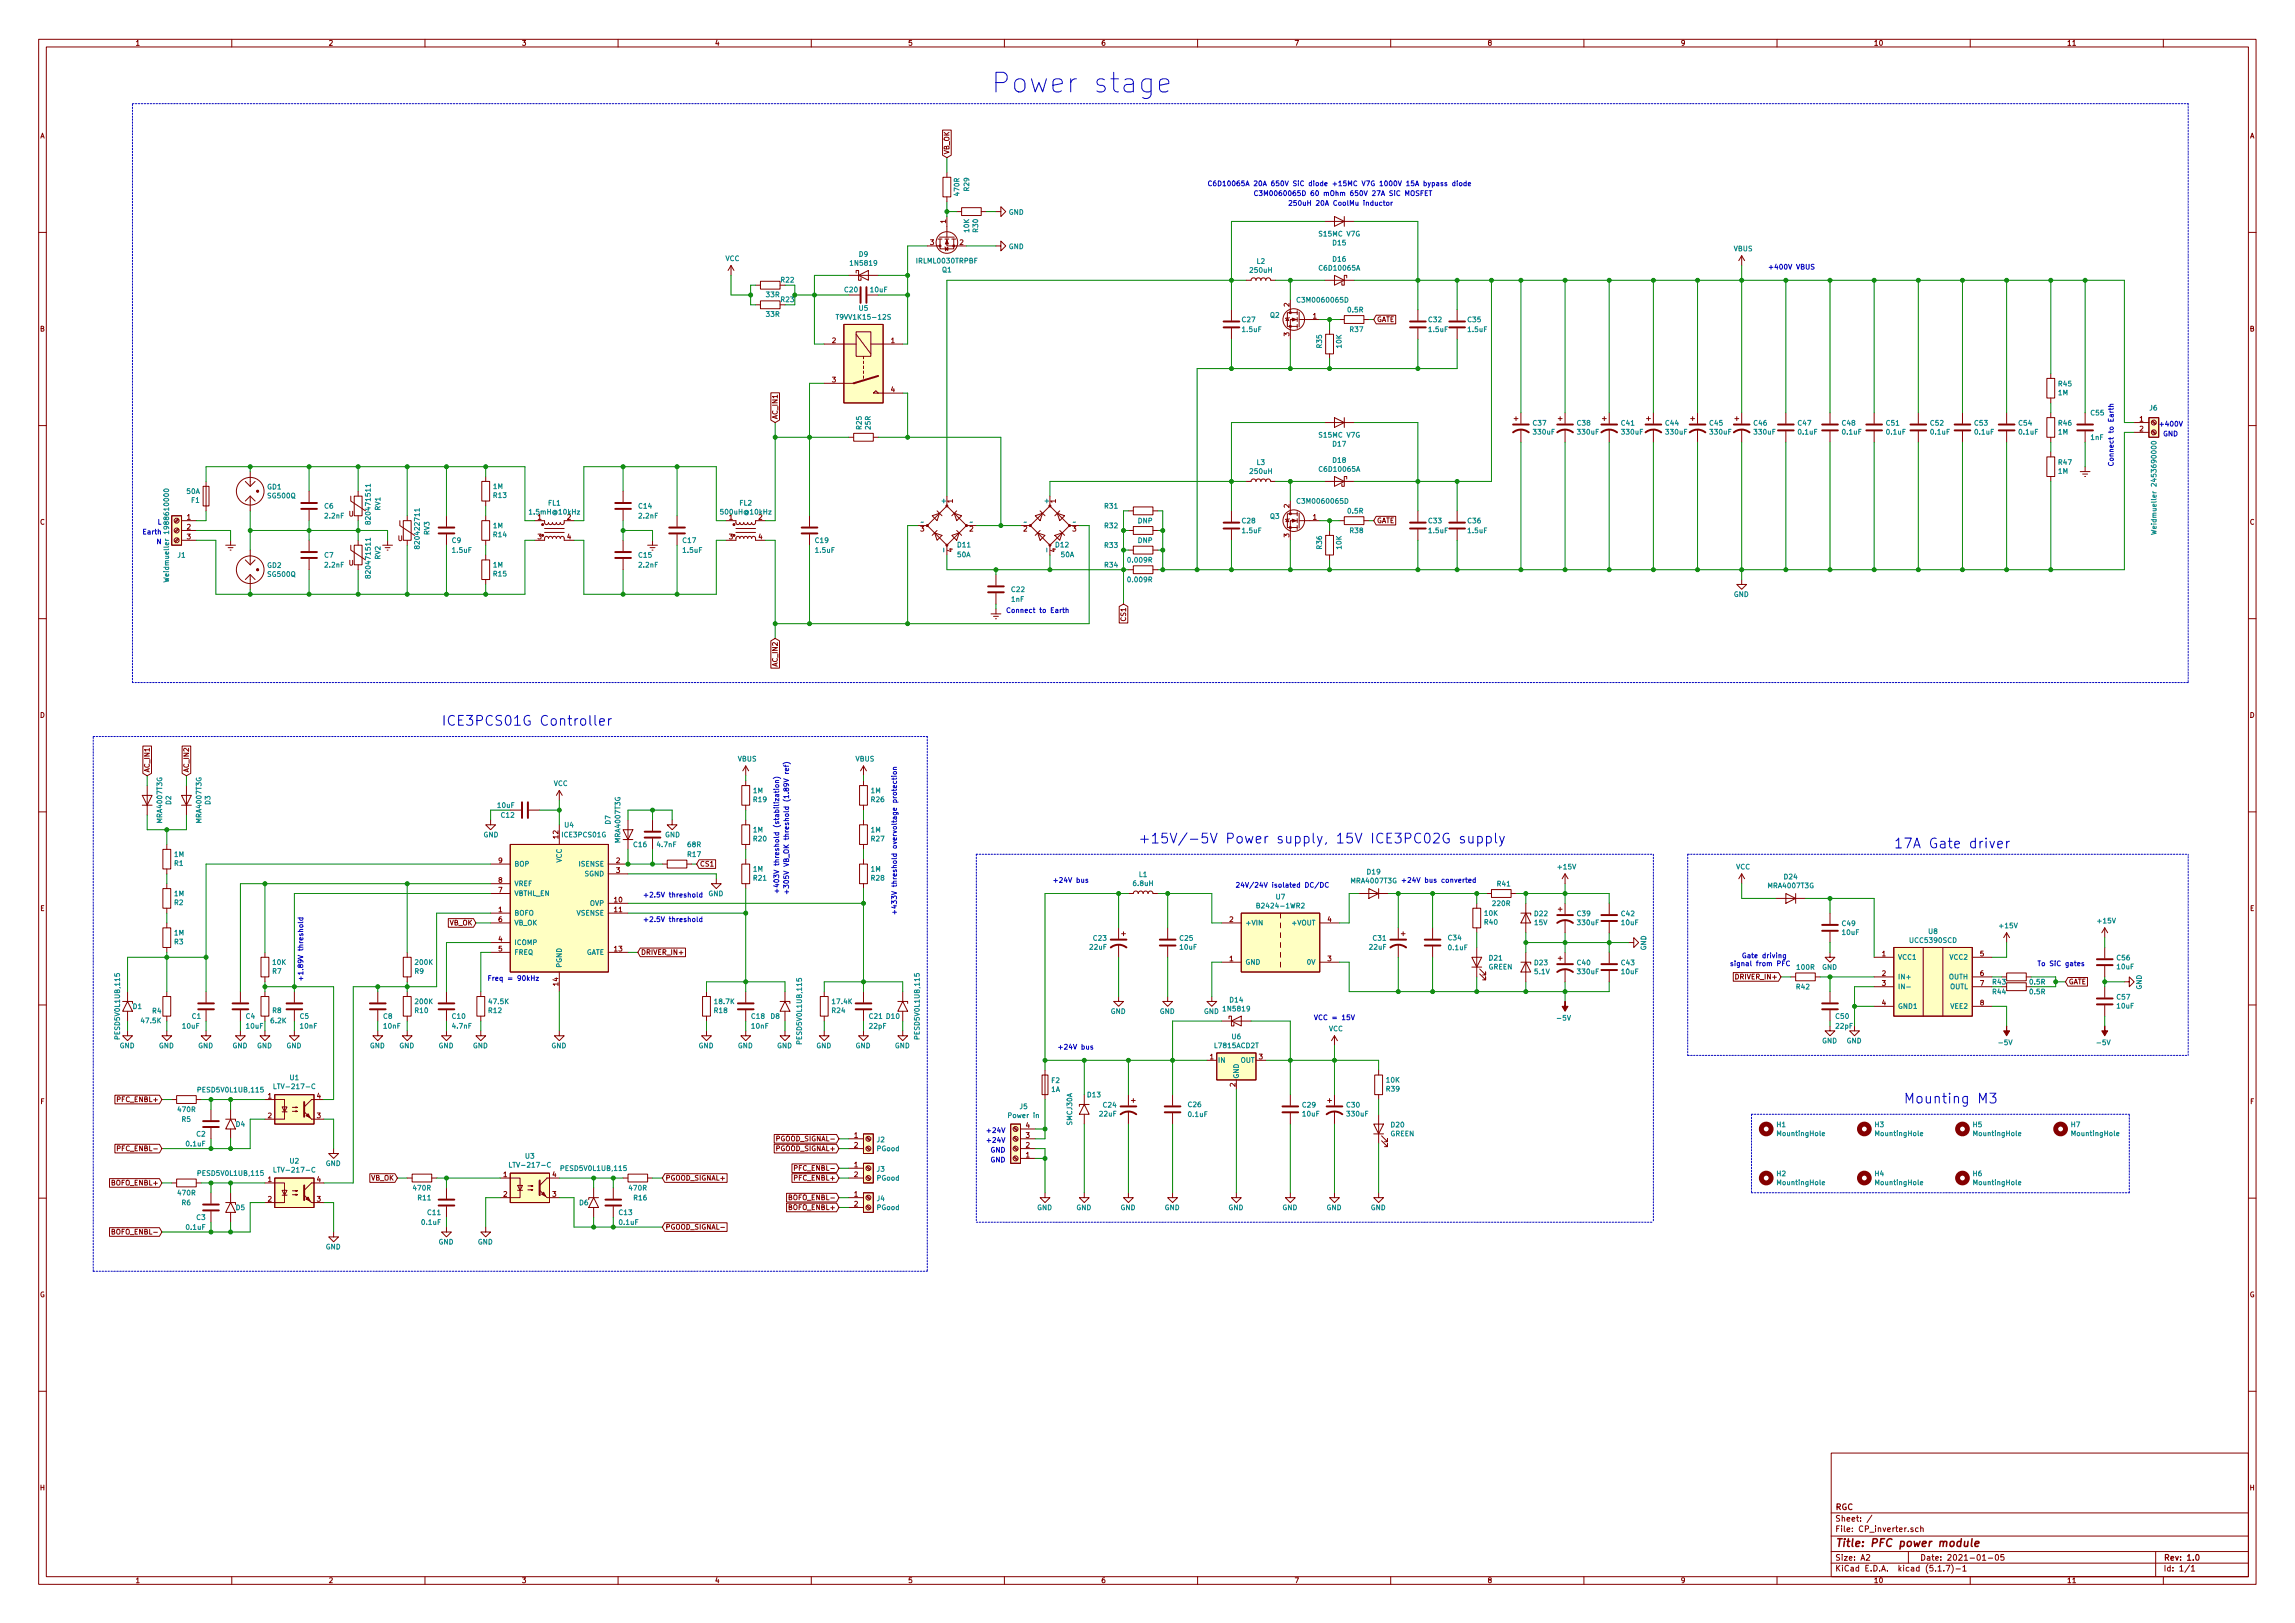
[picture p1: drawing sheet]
<svg xmlns="http://www.w3.org/2000/svg" width="594mm" height="420mm" viewBox="0 0 594 420" stroke-linecap="round" stroke-linejoin="round" font-family="sans-serif">
<defs><g id="words">
<text font-size="7.1" fill="#0000c2" x="256.5" y="24">Power stage</text>
<g font-size="3.5" fill="#0000c2">
<text x="114.3" y="187.9">ICE3PCS01G Controller</text>
<text x="294.6" y="218.4">+15V/-5V Power supply, 15V ICE3PC02G supply</text>
<text x="490.2" y="219.6">17A Gate driver</text>
<text x="492.8" y="285.7">Mounting M3</text>
</g>
<text font-size="2.8" fill="#840000" x="475" y="400.4">Title: PFC power module</text>
<g font-size="2.1" fill="#840000">
<text x="475" y="393.9">Sheet: /</text>
<text x="475" y="390.9">RGC</text>
<text x="475" y="396.6">File: CP_inverter.sch</text>
<text x="475" y="406.8">KiCad E.D.A. kicad (5.1.7)-1</text>
<text x="475" y="404">Size: A2</text>
<text x="497" y="404">Date: 2021-01-05</text>
<text x="560" y="404">Rev: 1.0</text>
<text x="560" y="406.8">Id: 1/1</text>
</g>
<g font-size="1.8" fill="#840000">
<text x="35" y="11.8">1</text>
<text x="85" y="11.8">2</text>
<text x="135" y="11.8">3</text>
<text x="185" y="11.8">4</text>
<text x="235" y="11.8">5</text>
<text x="285" y="11.8">6</text>
<text x="335" y="11.8">7</text>
<text x="385" y="11.8">8</text>
<text x="435" y="11.8">9</text>
<text x="485" y="11.8">10</text>
<text x="535" y="11.8">11</text>
<text x="10.4" y="35.8">A</text>
<text x="582.4" y="35.8">A</text>
<text x="245.7" y="40" transform="rotate(-90 245.7 40)">VB_OK</text>
<text x="244.9" y="57.8" transform="rotate(-90 244.9 57.8)">1</text>
<text x="240.8" y="63.4">3</text>
<text x="248.4" y="63.4">2</text>
<text x="333.8" y="79.4" transform="rotate(-90 333.8 79.4)">2</text>
<text x="339.9" y="82.5">1</text>
<text x="356.4" y="83.4">GATE</text>
<text x="10.4" y="85.8">B</text>
<text x="215.4" y="88.8">2</text>
<text x="230.7" y="88.8">1</text>
<text x="333.8" y="87" transform="rotate(-90 333.8 87)">3</text>
<text x="582.4" y="85.8">B</text>
<text x="215.4" y="99">3</text>
<text x="230.7" y="101.5">4</text>
<text x="201.3" y="108.6" transform="rotate(-90 201.3 108.6)">AC_IN1</text>
<text x="553.9" y="109.1">1</text>
<text x="553.9" y="111.7">2</text>
<text x="246.6" y="130.2" transform="rotate(-90 246.6 130.2)">1</text>
<text x="273.3" y="130.2" transform="rotate(-90 273.3 130.2)">1</text>
<text x="333.8" y="131.5" transform="rotate(-90 333.8 131.5)">2</text>
<text x="10.4" y="135.8">C</text>
<text x="48.4" y="134.5">1</text>
<text x="48.4" y="137.1">2</text>
<text x="90.3" y="133.7">U</text>
<text x="139.2" y="134.5">1</text>
<text x="146.8" y="134.5">2</text>
<text x="188.7" y="134.5">1</text>
<text x="196.4" y="134.5">2</text>
<text x="238.3" y="137.6">3</text>
<text x="251" y="137.6">2</text>
<text x="264.9" y="137.6">2</text>
<text x="277.6" y="137.6">3</text>
<text x="339.9" y="134.5">1</text>
<text x="356.4" y="135.4">GATE</text>
<text x="582.4" y="135.8">C</text>
<text x="48.4" y="139.6">3</text>
<text x="103" y="140">U</text>
<text x="139.2" y="139.6">3</text>
<text x="146.8" y="139.6">4</text>
<text x="188.7" y="139.6">3</text>
<text x="196.4" y="139.6">4</text>
<text x="246.6" y="142.9" transform="rotate(-90 246.6 142.9)">4</text>
<text x="273.3" y="142.9" transform="rotate(-90 273.3 142.9)">4</text>
<text x="333.8" y="139.1" transform="rotate(-90 333.8 139.1)">3</text>
<text x="90.3" y="146.4">U</text>
<text x="291.5" y="160.6" transform="rotate(-90 291.5 160.6)">CS1</text>
<text x="201.3" y="172.4" transform="rotate(-90 201.3 172.4)">AC_IN2</text>
<text x="10.4" y="185.8">D</text>
<text x="582.4" y="185.8">D</text>
<text x="38.7" y="200" transform="rotate(-90 38.7 200)">AC_IN1</text>
<text x="48.9" y="200" transform="rotate(-90 48.9 200)">AC_IN2</text>
<text x="144.5" y="217" transform="rotate(-90 144.5 217)">12</text>
<text x="129.1" y="223.4">9</text>
<text x="159.5" y="223.4">2</text>
<text x="159.5" y="226">3</text>
<text x="181.1" y="224.3">CS1</text>
<text x="129.1" y="231.1">7</text>
<text x="129.1" y="228.5">8</text>
<text x="159.1" y="233.6">10</text>
<text x="10.4" y="235.8">E</text>
<text x="116.3" y="239.6">VB_OK</text>
<text x="129.1" y="236.1">1</text>
<text x="129.1" y="238.7">6</text>
<text x="159.1" y="236.1">11</text>
<text x="318.3" y="238.7">2</text>
<text x="343.7" y="238.7">4</text>
<text x="582.4" y="235.8">E</text>
<text x="129.1" y="243.8">4</text>
<text x="129.1" y="246.3">5</text>
<text x="159.1" y="246.3">13</text>
<text x="165.9" y="247.2">DRIVER_IN+</text>
<text x="318.3" y="248.8">1</text>
<text x="343.7" y="248.8">3</text>
<text x="487.2" y="247.6">1</text>
<text x="512.6" y="247.6">5</text>
<text x="144.5" y="255.1" transform="rotate(-90 144.5 255.1)">14</text>
<text x="449.8" y="253.5">DRIVER_IN+</text>
<text x="487.2" y="252.6">2</text>
<text x="487.2" y="255.2">3</text>
<text x="512.6" y="252.6">6</text>
<text x="512.6" y="255.2">7</text>
<text x="535.5" y="254.8">GATE</text>
<text x="487.2" y="260.3">4</text>
<text x="512.6" y="260.3">8</text>
<text x="313.2" y="274.2">1</text>
<text x="325.9" y="274.2">3</text>
<text x="319.8" y="281.3" transform="rotate(-90 319.8 281.3)">2</text>
<text x="10.5" y="285.8">F</text>
<text x="30.8" y="285.3">PFC_ENBL+</text>
<text x="69.4" y="284.4">1</text>
<text x="82.1" y="284.4">4</text>
<text x="582.5" y="285.8">F</text>
<text x="69.4" y="289.5">2</text>
<text x="82.1" y="289.5">3</text>
<text x="265.6" y="292">4</text>
<text x="31.2" y="298">PFC_ENBL-</text>
<text x="201.1" y="298">PGOOD_SIGNAL+</text>
<text x="201.5" y="295.4">PGOOD_SIGNAL-</text>
<text x="221.1" y="294.6">1</text>
<text x="221.1" y="297.1">2</text>
<text x="265.6" y="299.6">1</text>
<text x="265.6" y="297.1">2</text>
<text x="265.6" y="294.6">3</text>
<text x="69.4" y="306">1</text>
<text x="82.1" y="306">4</text>
<text x="96" y="305.6">VB_OK</text>
<text x="130.3" y="304.7">1</text>
<text x="143" y="304.7">4</text>
<text x="172.2" y="305.6">PGOOD_SIGNAL+</text>
<text x="206" y="305.6">PFC_ENBL+</text>
<text x="206.5" y="303.1">PFC_ENBL-</text>
<text x="221.1" y="302.2">1</text>
<text x="221.1" y="304.7">2</text>
<text x="29.2" y="306.9">BOFO_ENBL+</text>
<text x="69.4" y="311.1">2</text>
<text x="82.1" y="311.1">3</text>
<text x="130.3" y="309.8">2</text>
<text x="143" y="309.8">3</text>
<text x="204.9" y="310.7">BOFO_ENBL-</text>
<text x="221.1" y="309.8">1</text>
<text x="204.4" y="313.2">BOFO_ENBL+</text>
<text x="221.1" y="312.3">2</text>
<text x="29.6" y="319.6">BOFO_ENBL-</text>
<text x="172.2" y="318.3">PGOOD_SIGNAL-</text>
<text x="10.3" y="335.8">G</text>
<text x="582.3" y="335.8">G</text>
<text x="10.4" y="385.8">H</text>
<text x="582.4" y="385.8">H</text>
<text x="35" y="409.8">1</text>
<text x="85" y="409.8">2</text>
<text x="135" y="409.8">3</text>
<text x="185" y="409.8">4</text>
<text x="235" y="409.8">5</text>
<text x="285" y="409.8">6</text>
<text x="335" y="409.8">7</text>
<text x="385" y="409.8">8</text>
<text x="435" y="409.8">9</text>
<text x="485" y="409.8">10</text>
<text x="535" y="409.8">11</text>
</g>
<g font-size="1.8" fill="#008484">
<text x="248.3" y="50.5" transform="rotate(-90 248.3 50.5)">470R</text>
<text x="250.9" y="49.4" transform="rotate(-90 250.9 49.4)">R29</text>
<text x="261.1" y="55.6">GND</text>
<text x="250.9" y="60.1" transform="rotate(-90 250.9 60.1)">10K</text>
<text x="253.2" y="60.1" transform="rotate(-90 253.2 60.1)">R30</text>
<text x="261.1" y="64.5">GND</text>
<text x="341.7" y="61.2">S15MC V7G</text>
<text x="345.1" y="63.5">D15</text>
<text x="448.8" y="65">VBUS</text>
<text x="187.8" y="67.6">VCC</text>
<text x="220.4" y="68.8">1N5819</text>
<text x="222.4" y="66.5">D9</text>
<text x="237.5" y="68.2">IRLML0030TRPBF</text>
<text x="243.9" y="70.5">Q1</text>
<text x="323.7" y="70.6">250uH</text>
<text x="325.4" y="68.3">L2</text>
<text x="341.8" y="70">C6D10065A</text>
<text x="345.1" y="67.7">D16</text>
<text x="198.4" y="76.9">33R</text>
<text x="202.2" y="73.1">R22</text>
<text x="218.7" y="75.7">C20</text>
<text x="225.4" y="75.7">10uF</text>
<text x="198.4" y="82">33R</text>
<text x="202.2" y="78.2">R23</text>
<text x="217.3" y="82.7">T9VV1K15-12S</text>
<text x="222.4" y="80.4">U5</text>
<text x="321.6" y="83.4">C27</text>
<text x="328.8" y="82.2">Q2</text>
<text x="336.4" y="78.3">C3M0060065D</text>
<text x="349" y="80.9">0.5R</text>
<text x="369.8" y="83.4">C32</text>
<text x="380" y="83.4">C35</text>
<text x="321.7" y="85.9">1.5uF</text>
<text x="349.5" y="85.9">R37</text>
<text x="370" y="85.9">1.5uF</text>
<text x="380.1" y="85.9">1.5uF</text>
<text x="342.2" y="90" transform="rotate(-90 342.2 90)">R35</text>
<text x="347.3" y="90" transform="rotate(-90 347.3 90)">10K</text>
<text x="532.9" y="100">R45</text>
<text x="532.8" y="102.3">1M</text>
<text x="541.3" y="107.5">C55</text>
<text x="556.5" y="106.3">J6</text>
<text x="223" y="111.1" transform="rotate(-90 223 111.1)">R25</text>
<text x="225.3" y="111.1" transform="rotate(-90 225.3 111.1)">25R</text>
<text x="341.7" y="113.3">S15MC V7G</text>
<text x="396.9" y="110.2">C37</text>
<text x="397.1" y="112.5">330uF</text>
<text x="408.3" y="110.2">C38</text>
<text x="408.5" y="112.5">330uF</text>
<text x="419.8" y="110.2">C41</text>
<text x="419.9" y="112.5">330uF</text>
<text x="431.2" y="110.2">C44</text>
<text x="431.4" y="112.5">330uF</text>
<text x="442.6" y="110.2">C45</text>
<text x="442.8" y="112.5">330uF</text>
<text x="454.1" y="110.2">C46</text>
<text x="454.2" y="112.5">330uF</text>
<text x="465.5" y="110.2">C47</text>
<text x="465.6" y="112.5">0.1uF</text>
<text x="476.9" y="110.2">C48</text>
<text x="477" y="112.5">0.1uF</text>
<text x="488.3" y="110.2">C51</text>
<text x="488.4" y="112.5">0.1uF</text>
<text x="499.8" y="110.2">C52</text>
<text x="499.9" y="112.5">0.1uF</text>
<text x="511.2" y="110.2">C53</text>
<text x="511.3" y="112.5">0.1uF</text>
<text x="522.6" y="110.2">C54</text>
<text x="522.7" y="112.5">0.1uF</text>
<text x="532.8" y="112.5">1M</text>
<text x="532.9" y="110.2">R46</text>
<text x="541.2" y="113.9">1nF</text>
<text x="345.1" y="115.6">D17</text>
<text x="345.1" y="119.8">D18</text>
<text x="323.7" y="122.7">250uH</text>
<text x="325.4" y="120.4">L3</text>
<text x="341.8" y="122.1">C6D10065A</text>
<text x="532.8" y="122.6">1M</text>
<text x="532.9" y="120.3">R47</text>
<text x="48.4" y="127.9">50A</text>
<text x="49.6" y="130.2">F1</text>
<text x="69.2" y="126.7">GD1</text>
<text x="69.4" y="129">SG500Q</text>
<text x="84" y="131.7">C6</text>
<text x="127.7" y="126.6">1M</text>
<text x="127.8" y="128.9">R13</text>
<text x="141.9" y="130.9">FL1</text>
<text x="165.4" y="131.7">C14</text>
<text x="191.5" y="130.9">FL2</text>
<text x="244.9" y="130.2" transform="rotate(-90 244.9 130.2)">+</text>
<text x="271.5" y="130.2" transform="rotate(-90 271.5 130.2)">+</text>
<text x="286" y="131.7">R31</text>
<text x="336.4" y="130.4">C3M0060065D</text>
<text x="84.2" y="134.2">2.2nF</text>
<text x="95.9" y="134.9" transform="rotate(-90 95.9 134.9)">820471511</text>
<text x="98.5" y="132.1" transform="rotate(-90 98.5 132.1)">RV1</text>
<text x="127.7" y="136.7">1M</text>
<text x="137.4" y="133.2">1.5mH@10kHz</text>
<text x="165.5" y="134.2">2.2nF</text>
<text x="187" y="133.2">500uH@10kHz</text>
<text x="286" y="136.7">R32</text>
<text x="294.6" y="135.5">DNP</text>
<text x="321.6" y="135.5">C28</text>
<text x="328.8" y="134.3">Q3</text>
<text x="349" y="132.9">0.5R</text>
<text x="369.8" y="135.5">C33</text>
<text x="380" y="135.5">C36</text>
<text x="558.2" y="136.7" transform="rotate(-90 558.2 136.7)">Weidmueller 2453690000</text>
<text x="108.6" y="141.3" transform="rotate(-90 108.6 141.3)">820422711</text>
<text x="111.2" y="138.4" transform="rotate(-90 111.2 138.4)">RV3</text>
<text x="117" y="140.6">C9</text>
<text x="117.2" y="143.1">1.5uF</text>
<text x="127.8" y="139.1">R14</text>
<text x="176.8" y="140.6">C17</text>
<text x="176.9" y="143.1">1.5uF</text>
<text x="211.1" y="140.6">C19</text>
<text x="211.2" y="143.1">1.5uF</text>
<text x="244.9" y="142.7" transform="rotate(-90 244.9 142.7)">-</text>
<text x="247.9" y="141.7">D11</text>
<text x="271.5" y="142.7" transform="rotate(-90 271.5 142.7)">-</text>
<text x="273.3" y="141.7">D12</text>
<text x="286" y="141.8">R33</text>
<text x="294.6" y="140.6">DNP</text>
<text x="321.7" y="138">1.5uF</text>
<text x="342.2" y="142.1" transform="rotate(-90 342.2 142.1)">R36</text>
<text x="347.3" y="142.1" transform="rotate(-90 347.3 142.1)">10K</text>
<text x="349.5" y="138">R38</text>
<text x="370" y="138">1.5uF</text>
<text x="380.1" y="138">1.5uF</text>
<text x="43.7" y="149" transform="rotate(-90 43.7 149)">Weidmueller 1988610000</text>
<text x="46" y="144.4">J1</text>
<text x="69.2" y="147">GD2</text>
<text x="69.4" y="149.3">SG500Q</text>
<text x="84" y="144.4">C7</text>
<text x="84.2" y="146.9">2.2nF</text>
<text x="95.9" y="148.9" transform="rotate(-90 95.9 148.9)">820471511</text>
<text x="98.5" y="144.8" transform="rotate(-90 98.5 144.8)">RV2</text>
<text x="127.7" y="146.9">1M</text>
<text x="127.8" y="149.2">R15</text>
<text x="165.4" y="144.4">C15</text>
<text x="165.5" y="146.9">2.2nF</text>
<text x="247.9" y="144.2">50A</text>
<text x="274.7" y="144.2">50A</text>
<text x="286" y="146.9">R34</text>
<text x="292.2" y="145.6">0.009R</text>
<text x="261.8" y="155.8">1nF</text>
<text x="261.9" y="153.3">C22</text>
<text x="292.2" y="150.7">0.009R</text>
<text x="448.8" y="154.5">GND</text>
<text x="191" y="197.1">VBUS</text>
<text x="221.5" y="197.1">VBUS</text>
<text x="143.3" y="203.5">VCC</text>
<text x="44.3" y="208.3" transform="rotate(-90 44.3 208.3)">D2</text>
<text x="54.5" y="208.3" transform="rotate(-90 54.5 208.3)">D3</text>
<text x="128.9" y="209.1">10uF</text>
<text x="195" y="205.3">1M</text>
<text x="195.1" y="207.6">R19</text>
<text x="225.5" y="205.3">1M</text>
<text x="225.6" y="207.6">R26</text>
<text x="42" y="212.9" transform="rotate(-90 42 212.9)">MRA4007T3G</text>
<text x="52.1" y="212.9" transform="rotate(-90 52.1 212.9)">MRA4007T3G</text>
<text x="129.8" y="211.7">C12</text>
<text x="146.2" y="214.2">U4</text>
<text x="158" y="213.4" transform="rotate(-90 158 213.4)">D7</text>
<text x="195" y="215.5">1M</text>
<text x="225.5" y="215.5">1M</text>
<text x="45.1" y="221.8">1M</text>
<text x="125.1" y="216.8">GND</text>
<text x="145.7" y="216.8">ICE3PCS01G</text>
<text x="160.6" y="217.9" transform="rotate(-90 160.6 217.9)">MRA4007T3G</text>
<text x="164.1" y="219.3">C16</text>
<text x="170.2" y="219.3">4.7nF</text>
<text x="172.1" y="216.8">GND</text>
<text x="178.1" y="221.8">R17</text>
<text x="178.1" y="219.3">68R</text>
<text x="195.1" y="217.8">R20</text>
<text x="225.6" y="217.8">R27</text>
<text x="45.2" y="224.1">R1</text>
<text x="133.1" y="224.3">BOP</text>
<text x="145.4" y="223.4" transform="rotate(-90 145.4 223.4)">VCC</text>
<text x="150" y="224.3">ISENSE</text>
<text x="151.4" y="226.9">SGND</text>
<text x="195" y="225.6">1M</text>
<text x="195.1" y="228">R21</text>
<text x="225.5" y="225.6">1M</text>
<text x="225.6" y="228">R28</text>
<text x="294.9" y="227">L1</text>
<text x="353.9" y="226.4">D19</text>
<text x="403.4" y="225.1">+15V</text>
<text x="449.4" y="225.1">VCC</text>
<text x="461.9" y="227.6">D24</text>
<text x="45.1" y="232">1M</text>
<text x="133.1" y="231.9">VBTHL_EN</text>
<text x="133.1" y="229.4">VREF</text>
<text x="183.4" y="232">GND</text>
<text x="293.5" y="229.4">6.8uH</text>
<text x="330.4" y="232.8">U7</text>
<text x="349.9" y="228.7">MRA4007T3G</text>
<text x="387.6" y="229.5">R41</text>
<text x="457.9" y="229.9">MRA4007T3G</text>
<text x="45.2" y="234.3">R2</text>
<text x="133.1" y="237">BOFO</text>
<text x="133.1" y="239.6">VB_OK</text>
<text x="149.3" y="237">VSENSE</text>
<text x="152.7" y="234.5">OVP</text>
<text x="322.3" y="239.6">+VIN</text>
<text x="326.1" y="235.1">B2424-1WR2</text>
<text x="334.7" y="239.6">+VOUT</text>
<text x="384.3" y="239.4">R40</text>
<text x="384.3" y="237.1">10K</text>
<text x="386.5" y="234.5">220R</text>
<text x="397.3" y="239.5">15V</text>
<text x="397.3" y="237.2">D22</text>
<text x="408.3" y="237.2">C39</text>
<text x="408.5" y="239.5">330uF</text>
<text x="419.8" y="237.2">C42</text>
<text x="419.8" y="239.5">10uF</text>
<text x="476.9" y="239.7">C49</text>
<text x="543.1" y="239">+15V</text>
<text x="45.1" y="242.2">1M</text>
<text x="45.2" y="244.5">R3</text>
<text x="133.1" y="244.6">ICOMP</text>
<text x="282.2" y="245.8">22uF</text>
<text x="283.1" y="243.5">C23</text>
<text x="305.5" y="243.5">C25</text>
<text x="305.5" y="245.8">10uF</text>
<text x="354.6" y="245.8">22uF</text>
<text x="355.5" y="243.5">C31</text>
<text x="374.9" y="243.4">C34</text>
<text x="375" y="246">0.1uF</text>
<text x="477" y="242">10uF</text>
<text x="494.6" y="244.1">UCC5390SCD</text>
<text x="499.3" y="241.8">U8</text>
<text x="517.7" y="240.3">+15V</text>
<text x="70.6" y="249.8">10K</text>
<text x="107.6" y="249.8">200K</text>
<text x="133.1" y="247.2">FREQ</text>
<text x="145.4" y="250.6" transform="rotate(-90 145.4 250.6)">PGND</text>
<text x="151.6" y="247.2">GATE</text>
<text x="322.3" y="249.7">GND</text>
<text x="338.5" y="249.7">0V</text>
<text x="385.3" y="251">GREEN</text>
<text x="385.5" y="248.7">D21</text>
<text x="397.3" y="249.9">D23</text>
<text x="408.3" y="249.9">C40</text>
<text x="419.8" y="249.9">C43</text>
<text x="426.1" y="246.1" transform="rotate(-90 426.1 246.1)">GND</text>
<text x="465.3" y="251">100R</text>
<text x="471.7" y="251">GND</text>
<text x="491.2" y="248.5">VCC1</text>
<text x="504.8" y="248.5">VCC2</text>
<text x="548" y="248.6">C56</text>
<text x="548.1" y="250.9">10uF</text>
<text x="70.6" y="252.1">R7</text>
<text x="107.4" y="252.1">R9</text>
<text x="397.3" y="252.2">5.1V</text>
<text x="408.5" y="252.2">330uF</text>
<text x="419.8" y="252.2">10uF</text>
<text x="465.1" y="256.1">R42</text>
<text x="491.2" y="253.5">IN+</text>
<text x="491.2" y="256.1">IN-</text>
<text x="504.5" y="253.5">OUTH</text>
<text x="504.7" y="256.1">OUTL</text>
<text x="515.9" y="257.4">R44</text>
<text x="525.5" y="254.9">0.5R</text>
<text x="525.5" y="257.4">0.5R</text>
<text x="554.4" y="256.2" transform="rotate(-90 554.4 256.2)">GND</text>
<text x="34.4" y="261.2">D1</text>
<text x="39.5" y="262.3">R4</text>
<text x="49.7" y="263.7">C1</text>
<text x="63.7" y="263.7">C4</text>
<text x="70.6" y="262.2">R8</text>
<text x="77.7" y="263.7">C5</text>
<text x="99.3" y="263.7">C8</text>
<text x="107.5" y="262.2">R10</text>
<text x="107.6" y="259.9">200K</text>
<text x="117.1" y="263.7">C10</text>
<text x="126.5" y="262.2">R12</text>
<text x="126.7" y="259.9">47.5K</text>
<text x="184.9" y="262.2">R18</text>
<text x="185.1" y="259.9">18.7K</text>
<text x="194.6" y="263.7">C18</text>
<text x="199.5" y="263.7">D8</text>
<text x="215.4" y="262.2">R24</text>
<text x="215.6" y="259.9">17.4K</text>
<text x="225.1" y="263.7">C21 D10</text>
<text x="287.5" y="262.5">GND</text>
<text x="300.2" y="262.5">GND</text>
<text x="311.6" y="262.5">GND</text>
<text x="316.9" y="261.8">1N5819</text>
<text x="318.4" y="259.5">D14</text>
<text x="475.3" y="263.7">C50</text>
<text x="491.2" y="261.2">GND1</text>
<text x="505" y="261.2">VEE2</text>
<text x="548" y="258.8">C57</text>
<text x="548.1" y="261.1">10uF</text>
<text x="31" y="268.5" transform="rotate(-90 31 268.5)">PESD5V0L1UB,115</text>
<text x="36.7" y="264.9">47.5K</text>
<text x="47.3" y="266.3">10uF</text>
<text x="63.8" y="266.3">10uF</text>
<text x="70.2" y="264.9">6.2K</text>
<text x="77.8" y="266.3">10nF</text>
<text x="99.4" y="266.3">10nF</text>
<text x="117.2" y="266.3">4.7nF</text>
<text x="194.6" y="266.3">10nF</text>
<text x="207.6" y="269.8" transform="rotate(-90 207.6 269.8)">PESD5V0L1UB,115</text>
<text x="225.1" y="266.3">22pF</text>
<text x="238" y="268.5" transform="rotate(-90 238 268.5)">PESD5V0L1UB,115</text>
<text x="318.9" y="269">U6</text>
<text x="344" y="267">VCC</text>
<text x="403.4" y="264.2">-5V</text>
<text x="475.3" y="266.3">22pF</text>
<text x="31" y="271.4">GND</text>
<text x="41.1" y="271.4">GND</text>
<text x="51.3" y="271.4">GND</text>
<text x="60.2" y="271.4">GND</text>
<text x="66.5" y="271.4">GND</text>
<text x="74.1" y="271.4">GND</text>
<text x="95.7" y="271.4">GND</text>
<text x="103.4" y="271.4">GND</text>
<text x="113.5" y="271.4">GND</text>
<text x="122.4" y="271.4">GND</text>
<text x="142.7" y="271.4">GND</text>
<text x="180.8" y="271.4">GND</text>
<text x="191" y="271.4">GND</text>
<text x="201.1" y="271.4">GND</text>
<text x="211.3" y="271.4">GND</text>
<text x="221.5" y="271.4">GND</text>
<text x="231.6" y="271.4">GND</text>
<text x="314.6" y="271.3">L7815ACD2T</text>
<text x="315.2" y="275.1">IN</text>
<text x="321.1" y="275.1">OUT</text>
<text x="471.7" y="270.1">GND</text>
<text x="478" y="270.1">GND</text>
<text x="517.7" y="270.6">-5V</text>
<text x="543.1" y="270.6">-5V</text>
<text x="71.8" y="281.9">LTV-217-C</text>
<text x="75.1" y="279.6">U1</text>
<text x="272.2" y="280.4">F2</text>
<text x="320.7" y="279.3" transform="rotate(-90 320.7 279.3)">GND</text>
<text x="358.9" y="280.3">10K</text>
<text x="46.2" y="287.9">470R</text>
<text x="51.7" y="282.8">PESD5V0L1UB,115</text>
<text x="264" y="287.1">J5</text>
<text x="272.1" y="282.7">1A</text>
<text x="281.6" y="284.1">D13</text>
<text x="285.6" y="286.7">C24</text>
<text x="307.6" y="286.6">C26</text>
<text x="337.2" y="286.7">C29</text>
<text x="348.6" y="286.7">C30</text>
<text x="358.9" y="282.6">R39</text>
<text x="47.1" y="290.4">R5</text>
<text x="61.1" y="291.7">D4</text>
<text x="261.3" y="289.4">Power in</text>
<text x="277.5" y="291.3" transform="rotate(-90 277.5 291.3)">SMCJ30A</text>
<text x="284.7" y="289">22uF</text>
<text x="307.7" y="289.1">0.1uF</text>
<text x="337.3" y="289">10uF</text>
<text x="348.8" y="289">330uF</text>
<text x="360.1" y="291.8">D20</text>
<text x="460" y="291.8">H1</text>
<text x="485.4" y="291.8">H3</text>
<text x="510.8" y="291.8">H5</text>
<text x="536.2" y="291.8">H7</text>
<text x="48.3" y="296.8">0.1uF</text>
<text x="50.9" y="294.2">C2</text>
<text x="136" y="299.9">U3</text>
<text x="227" y="298">PGood</text>
<text x="227" y="295.7">J2</text>
<text x="359.9" y="294.1">GREEN</text>
<text x="460.3" y="294.1">MountingHole</text>
<text x="485.7" y="294.1">MountingHole</text>
<text x="511.1" y="294.1">MountingHole</text>
<text x="536.5" y="294.1">MountingHole</text>
<text x="51.7" y="304.4">PESD5V0L1UB,115</text>
<text x="71.8" y="303.5">LTV-217-C</text>
<text x="75.1" y="301.2">U2</text>
<text x="84.3" y="301.8">GND</text>
<text x="132.8" y="302.3">LTV-217-C</text>
<text x="145.7" y="303.1">PESD5V0L1UB,115</text>
<text x="227" y="305.6">PGood</text>
<text x="227" y="303.3">J3</text>
<text x="460" y="304.5">H2</text>
<text x="485.4" y="304.5">H4</text>
<text x="510.8" y="304.5">H6</text>
<text x="46.2" y="309.5">470R</text>
<text x="107.1" y="308.2">470R</text>
<text x="108.2" y="310.7">R11</text>
<text x="163" y="308.2">470R</text>
<text x="164.1" y="310.7">R16</text>
<text x="227" y="310.9">J4</text>
<text x="460.3" y="306.8">MountingHole</text>
<text x="485.7" y="306.8">MountingHole</text>
<text x="511.1" y="306.8">MountingHole</text>
<text x="47.1" y="312">R6</text>
<text x="50.9" y="315.8">C3</text>
<text x="61.1" y="313.3">D5</text>
<text x="109.3" y="317.1">0.1uF</text>
<text x="110.7" y="314.5">C11</text>
<text x="150" y="312">D6</text>
<text x="160.3" y="314.5">C13</text>
<text x="160.4" y="317.1">0.1uF</text>
<text x="227" y="313.2">PGood</text>
<text x="268.5" y="313.3">GND</text>
<text x="278.6" y="313.3">GND</text>
<text x="290" y="313.3">GND</text>
<text x="301.5" y="313.3">GND</text>
<text x="318" y="313.3">GND</text>
<text x="332" y="313.3">GND</text>
<text x="343.4" y="313.3">GND</text>
<text x="354.8" y="313.3">GND</text>
<text x="48.3" y="318.4">0.1uF</text>
<text x="84.3" y="323.4">GND</text>
<text x="113.5" y="322.2">GND</text>
<text x="123.7" y="322.2">GND</text>
</g>
<g font-size="1.8" fill="#0000c2">
<text x="322.9" y="48.2">C6D10065A 20A 650V SiC diode +15MC V7G 1000V 15A bypass diode</text>
<text x="330.7" y="50.7">C3M0060065D 60 mOhm 650V 27A SiC MOSFET</text>
<text x="337.1" y="53.3">250uH 20A CoolMu inductor</text>
<text x="459.3" y="69.8">+400V VBUS</text>
<text x="559.9" y="112.9">GND</text>
<text x="560" y="110.4">+400V</text>
<text x="547.1" y="118.6" transform="rotate(-90 547.1 118.6)">Connect to Earth</text>
<text x="40.8" y="135.8">L</text>
<text x="37.4" y="138.3">Earth</text>
<text x="40.6" y="140.9">N</text>
<text x="260.3" y="158.7">Connect to Earth</text>
<text x="201.7" y="226.4" transform="rotate(-90 201.7 226.4)">+403V threshold (stabilization)</text>
<text x="204.2" y="226.4" transform="rotate(-90 204.2 226.4)">+305V VB_OK threshold (1.89V ref)</text>
<text x="166.4" y="232.3">+2.5V threshold</text>
<text x="232.2" y="231.6" transform="rotate(-90 232.2 231.6)">+433V threshold overvoltage protection</text>
<text x="274.1" y="228.5">+24V bus</text>
<text x="324.1" y="229.8">24V/24V isolated DC/DC</text>
<text x="365.5" y="228.5">+24V bus converted</text>
<text x="166.4" y="238.7">+2.5V threshold</text>
<text x="450" y="250.1">signal from PFC</text>
<text x="452.7" y="248">Gate driving</text>
<text x="529" y="250.1">To SiC gates</text>
<text x="78.5" y="254.2" transform="rotate(-90 78.5 254.2)">+1.89V threshold</text>
<text x="128.7" y="253.9">Freq = 90kHz</text>
<text x="342.4" y="264.1">VCC = 15V</text>
<text x="275.4" y="271.7">+24V bus</text>
<text x="256.2" y="293.3">+24V</text>
<text x="256.2" y="295.8">+24V</text>
<text x="256.4" y="298.4">GND</text>
<text x="256.4" y="300.9">GND</text>
</g>
<text font-size="1.8" fill="#008400" x="515.9" y="254.9">R43</text>
</g></defs>
<g fill="none" stroke="#840000" stroke-width=".26">
<path d="M10 10.2h574v400h-574zM12 12.2h570v396h-570zM60 10.2v2M110 10.2v2M160 10.2v2M210 10.2v2M260 10.2v2M310 10.2v2M360 10.2v2M410 10.2v2M460 10.2v2M510 10.2v2"/>
<path d="M536.5 11.8h.8M560 10.2v2M244 33.7h2.2v6.5l-1.1 .6-1.1-.6zM244.1 45.9h2v5.1h-2zM245.1 44.6v1.3M245.1 51v1.2M245.1 56v5.4M247.6 54.8h1.3M248.9 53.8h5.1v2h-5.1zM254 54.8h1.3M257.8 54.8h1.3v1.2l1.2-1.2-1.2-1.3v1.3M342.9 57.3h7.6"/>
<path d="M345.4 56l2.6 1.3-2.6 1.3zM348 56v2.6M10 60.2h2M189.2 68.7l-.7 1.3M189.2 68.7v2.6M189.2 68.7l.8 1.3M195.6 73.8h1.2M195.6 78.9h1.2M196.8 72.8h5.1v2h-5.1zM196.8 77.9h5.1v2h-5.1zM201.9 73.8h1.3M201.9 78.9h1.3"/>
<path d="M219.7 76.4h2.8M219.7 71.3h7.6M221.6 70.7v-.7h.6v2.6h.7v-.7M222.2 71.3l2.6-1.3v2.6zM224.5 76.4h2.8M240 63.7h3.3M242.8 61.9h1M243.2 61.4h3.8M243.3 61.9v2.5h3.6v-2.5M244.6 63.9l.3 1M244.6 61.9h1M244.7 64.4l.7-.3v.7z"/>
<path d="M245.1 61.9v1.8h5.1M246.4 61.9h1M257.8 63.7h1.3v1.2l1.2-1.2-1.2-1.3v1.3M322.6 72.6h1.2l.2-.5 .4-.2 .5 .2 .2 .5 .2-.5 .4-.2 .5 .2 .2 .5 .2-.5 .3-.2 .6 .2 .2 .5 .1-.5 .4-.2 .6 .2 .1 .5h1.3M334 77.6v3.3M342.9 72.6h7.6M345.4 71.3l2.6 1.3-2.6 1.2zM348.6 71.9v-.6h-.6v2.5h-.7v-.6M450.8 66.2v2.5M450.8 66.2l-.7 1.3M450.8 66.2l.8 1.3M582 60.2h2"/>
<path d="M213.4 89.1h8.2M213.4 99.2h7.6M218.4 84h10.2v20.3h-10.2zM221.6 85.9h3.8v6.3h-3.8zM221.6 86.5l3.8 5.1M223.5 92.2v.7M223.5 93.5v.6M223.5 94.8v.6M223.5 96.1v.6M223.5 97.3v.7M225.4 89.1h8.3M318.8 80.2v2.8"/>
<path d="M318.8 85v2.8M333.2 82.3l.4 .7h-.7zM333.8 82.2l-1.1 .3M335.8 82.7h-1.8v5.1M335.8 80.9h-2.6v3.6h2.6M335.8 80.4v1M335.8 82.2v1M335.8 84v1M336.3 82.7h5.3M336.3 80.8v3.8M343.2 86.5h2v5.1h-2zM344.2 85.3v1.2"/>
<path d="M344.2 91.6v1.3M346.7 82.7h1.3M348 81.7h5.1v2h-5.1zM353.1 82.7h1.2M356.2 81.6h5.1v2.2h-5.1l-.6-1.1zM367 80.2v2.8M367 85v2.8M377.2 80.2v2.8M377.2 85v2.8M529.8 98h2.1v5h-2.1zM530.9 96.7v1.3M10 110.2h2"/>
<path d="M199.5 101.7h2.3v7.1l-1.1 .6-1.2-.6zM219.7 113.2h1.3M221 112.2h5.1v2h-5.1zM226.1 101.8l.6-.7 .6 .7zM226.1 113.2h1.2M227.3 101.8h6.4M342.9 109.4h7.6M345.4 108.1l2.6 1.3-2.6 1.3zM348 108.1v2.6M391.9 108.4h1M392.4 107.9v1M393.7 106.8v2.8"/>
<path d="M393.7 111.2v3.3M403.4 108.4h1M403.9 107.9v1M405.1 106.8v2.8M405.1 111.2v3.3M414.8 108.4h1M415.3 107.9v1M416.6 106.8v2.8M416.6 111.2v3.3M426.2 108.4h1M426.7 107.9v1M428 106.8v2.8"/>
<path d="M428 111.2v3.3M437.6 108.4h1.1M438.1 107.9v1M439.4 106.8v2.8M439.4 111.2v3.3M449.1 108.4h1M449.6 107.9v1M450.8 106.8v2.8M450.8 111.2v3.3M462.3 106.8v2.8M462.3 111.7v2.8M473.7 106.8v2.8"/>
<path d="M473.7 111.7v2.8M485.1 106.8v2.8M485.1 111.7v2.8M496.6 106.8v2.8M496.6 111.7v2.8M508 106.8v2.8M508 111.7v2.8M519.4 106.8v2.8M519.4 111.7v2.8M529.8 108.1h2.1v5.1h-2.1zM529.8 118.3h2.1v5.1h-2.1zM530.9 103v1.3"/>
<path d="M530.9 106.8v1.3M530.9 113.2v1.3M530.9 117v1.3M539.7 106.8v2.8M539.7 111.7v2.8M552.4 109.4h3.9M552.4 111.9h3.9M556.3 108.1h2.5v5.1h-2.5zM557 111.6l.9 .8M557 109.1l.9 .8M557.2 111.4l.8 .9M557.2 108.9l.8 .8"/>
<path d="M582 110.2h2M44.4 133.5h2.6v7.6h-2.6zM46.1 139.4l-.9 .8M46.1 136.8l-.9 .9M46.1 134.3l-.9 .8M46.3 139.5l-.9 .9M46.3 137l-.9 .8M46.3 134.5l-.9 .8M47 134.8h3.8M47 137.3h3.8M47 139.9h3.8M52.6 125.9h1.5v5.1h-1.5z"/>
<path d="M53.3 124.6v7.6M59.7 139.9v1.2M63.5 124.6l1.3 1.3M64.8 122.1v3.8M64.8 128.4v3.8M64.8 128.4l-1.3 1.3M64.8 128.4l1.2 1.3M66 124.6l-1.2 1.3M80 127.2v2.8M80 132v2.8M80 139.9v2.8M90.8 128.4v1.3l3.8 2.5"/>
<path d="M91.7 128.4h2v5.1h-2zM92.7 127.2v1.2M92.7 133.5v1.3M92.7 139.9v1.2M100.3 139.9v1.2M103.5 134.8v1.3l3.8 2.5M104.4 134.8h2v5.1h-2zM105.4 133.5v1.3M105.4 139.9v1.2M115.6 133.5v2.8M115.6 138.3v2.8M124.7 134.8h2v5.1h-2z"/>
<path d="M124.7 124.6h2v5.1h-2zM125.7 123.4v1.2M125.7 129.7v1.3M125.7 133.5v1.3M125.7 139.9v1.2M138.4 139.9h2.6v-.7l.4-.3 .4 .1 .2 .4 .4-.5 .4 .1 .2 .4 .4-.5 .4 .1 .2 .4 .4-.5 .5 .1 .1 .4 .2-.4 .4-.1 .4 .3v.7h2.6M138.4 134.8h2.6v.7l.4 .3 .4-.1 .2-.4 .4 .5 .4-.1 .2-.4 .4 .5 .4-.1 .2-.4 .3 .5 .5-.1 .2-.4 .2 .4 .4 .1 .4-.3v-.7h2.6M141 136.8h5M141 137.8h5M161.3 127.2v2.8M161.3 132v2.8M161.3 139.9v2.8"/>
<path d="M168.9 139.9v1.2M175.3 133.5v2.8M175.3 138.3v2.8M188 139.9h2.5v-.7l.4-.3 .4 .1 .2 .4 .4-.5 .5 .1 .1 .4 .4-.5 .5 .1 .1 .4 .5-.5 .4 .1 .2 .4 .2-.4 .3-.1 .5 .3v.7h2.5M188 134.8h2.5v.7l.4 .3 .4-.1 .2-.4 .4 .5 .4-.1 .2-.4 .5 .5 .3-.1 .2-.4 .4 .5 .5-.1 .2-.4 .1 .4 .5 .1 .4-.3v-.7h2.5M190.5 136.8h5.1M190.5 137.8h5.1M209.5 133.5v2.8M209.5 138.3v2.8M237.5 136.1h2.5M240 136.1l5.1-5.1 5.1 5.1-5.1 5zM241.3 133.5l1.9-.6-.6 1.9z"/>
<path d="M241.9 138l1.9 .6-1.2 1.3zM242.6 132.2l1.2 1.3M242.6 137.3l-1.3 1.3M245.1 128.4v2.6M246.4 138.6l1.9-.6-.7 1.9zM247 132.9l1.9 .6-1.3 1.3zM247.6 137.3l1.3 1.3M247.6 132.2l-1.2 1.3M250.2 136.1h2.5M264.2 136.1h2.5M266.7 136.1l5.1-5.1 5.1 5.1-5.1 5zM268 133.5l1.9-.6-.7 1.9z"/>
<path d="M268.6 138l1.9 .6-1.3 1.3zM269.2 137.3l-1.2 1.3M269.2 132.2l1.3 1.3M271.8 128.4v2.6M273 138.6l2-.6-.7 1.9zM273.7 132.9l1.9 .6-1.3 1.3zM274.3 132.2l-1.3 1.3M274.3 137.3l1.3 1.3M276.9 136.1h2.5M292.1 137.3h1.3M292.1 132.2h1.3M293.4 131.2h5v2.1h-5z"/>
<path d="M293.4 136.3h5v2h-5zM298.4 137.3h1.3M298.4 132.2h1.3M318.8 132.2v2.8M318.8 137.1v2.8M322.6 124.6h1.2l.2-.4 .4-.2 .5 .2 .2 .4 .2-.4 .4-.2 .5 .2 .2 .4 .2-.4 .3-.2 .6 .2 .2 .4 .1-.4 .4-.2 .6 .2 .1 .4h1.3M333.2 134.4l.4 .6h-.7zM333.8 134.3l-1.1 .2M334 129.7v3.3M335.8 134.8h-1.8v5.1M335.8 133h-2.6v3.6h2.6M335.8 132.5v1"/>
<path d="M335.8 134.3v1M335.8 136.1v1M336.3 134.8h5.3M336.3 132.9v3.8M342.9 124.6h7.6M343.2 138.6h2v5.1h-2zM344.2 137.3v1.3M345.4 123.4l2.6 1.2-2.6 1.3zM346.7 134.8h1.3M348 133.8h5.1v2h-5.1zM348.6 124v-.6h-.6v2.5h-.7v-.6M353.1 134.8h1.2"/>
<path d="M356.2 133.7h5.1v2.2h-5.1l-.6-1.1zM367 132.2v2.8M367 137.1v2.8M377.2 132.2v2.8M377.2 137.1v2.8M530.9 123.4v1.2M538.5 122.1h2.5M539.1 122.7h1.3M539.6 123.4h.3M539.7 120.8v1.3M58.4 141.1h2.6M59.1 141.8h1.2"/>
<path d="M59.6 142.4h.2M63.5 144.9l1.3 1.3M64.8 142.4v3.8M64.8 148.8v3.8M64.8 148.8l-1.3 1.2M64.8 148.8l1.2 1.2M66 144.9l-1.2 1.3M80 144.7v2.8M90.8 141.1v1.3l3.8 2.5M91.7 141.1h2v5.1h-2zM92.7 146.2v1.3M99.1 141.1h2.5"/>
<path d="M99.7 141.8h1.3M100.2 142.4h.3M124.7 144.9h2v5.1h-2zM125.7 143.7v1.2M125.7 150v1.3M161.3 144.7v2.8M167.6 141.1h2.6M168.3 141.8h1.2M168.8 142.4h.2M245.1 141.1v2.6M256.5 158.9h2.6M257.2 159.6h1.2"/>
<path d="M257.8 148.8v2.8M257.8 153.6v2.8M257.8 157.6v1.3M271.8 141.1v2.6M289.7 157l1.1-.6 1.1 .6v4.3h-2.2zM292.1 142.4h1.3M292.1 147.5h1.3M293.4 146.5h5v2h-5zM293.4 141.4h5v2h-5zM298.4 142.4h1.3M298.4 147.5h1.3M344.2 143.7v1.2"/>
<path d="M450.8 150v1.3h1.3l-1.3 1.3-1.2-1.3h1.2M10 160.2h2M199.5 165.9l1.2-.6 1.1 .6v7.1h-2.3zM257.7 160.2h.2M582 160.2h2M37 193.1h2.2v7.1l-1.1 .6-1.1-.6zM47.1 193.1h2.3v7.1l-1.1 .6-1.2-.6zM193 198.3v2.5M193 198.3l-.7 1.3M193 198.3l.8 1.3M223.5 198.3v2.5M223.5 198.3l-.7 1.3"/>
<path d="M223.5 198.3l.8 1.3M10 210.2h2M36.8 205.9h2.6l-1.3 2.5zM36.8 208.4h2.6M38.1 203.4v7.6M42.2 219.9h2v5.1h-2zM43.2 218.6v1.3M47 205.9h2.5l-1.2 2.5zM47 208.4h2.5M48.3 203.4v7.6M127 212.3v1.2h-1.3l1.3 1.3 1.3-1.3h-1.3M132.1 218.6h25.4v33h-25.4z"/>
<path d="M132.1 209.7h2.8M136.9 209.7h2.8M144.8 204.6l-.8 1.3M144.8 204.6v2.6M144.8 213.5v5.1M144.8 204.6l.7 1.3M161.3 214.8h2.5l-1.2 2.5zM161.3 217.3h2.5M162.6 212.3v7.6M168.9 212.3v2.8M168.9 217.1v2.8M174 212.3v1.2h-1.3l1.3 1.3 1.3-1.3h-1.3"/>
<path d="M192 203.4h2.1v5h-2.1zM192 213.5h2.1v5.1h-2.1zM193 202.1v1.3M193 208.4v1.3M193 212.3v1.2M193 218.6v1.3M222.5 213.5h2v5.1h-2zM222.5 203.4h2v5h-2zM223.5 202.1v1.3M223.5 208.4v1.3M223.5 212.3v1.2M223.5 218.6v1.3"/>
<path d="M582 210.2h2M42.2 230h2v5.1h-2zM43.2 225v1.2M43.2 228.8v1.2M43.2 235.1v1.3M43.2 238.9v1.3M116.1 237.8h6.5l.6 1.1-.6 1.1h-6.5zM127 231.3h5.1M127 238.9h5.1M127 223.7h5.1M127 236.4h5.1M127 228.8h5.1"/>
<path d="M157.5 223.7h5.1M157.5 236.4h5.1M157.5 233.8h5.1M157.5 226.2h5.1M171.4 223.7h1.3M172.7 222.7h5.1v2h-5.1zM177.8 223.7h1.3M181 222.6h4.2v2.2h-4.2l-.7-1.1zM185.4 227.5v1.3h1.3l-1.3 1.2-1.3-1.2h1.3M192 223.7h2.1v5.1h-2.1zM193 222.4v1.3M193 228.8v1.2"/>
<path d="M222.5 223.7h2v5.1h-2zM223.5 222.4v1.3M223.5 228.8v1.2M292.1 231.3h1.3l.1-.4 .4-.2 .6 .2 .1 .4 .2-.4 .4-.2 .5 .2 .2 .4 .2-.4 .3-.2 .6 .2 .2 .4 .2-.4 .3-.2 .6 .2 .1 .4h1.3M316.2 238.9h5.1M321.3 236.4h20.3v15.2h-20.3zM331.5 236.4v1.3M331.5 238.9v1.3M341.6 238.9h5.1M351.8 231.3h7.6M354.3 230l2.6 1.3-2.6 1.3zM356.9 230v2.6"/>
<path d="M381.3 235.1h2v5.1h-2zM382.3 233.8v1.3M384.8 231.3h1.3M386.1 230.3h5.1v2h-5.1zM391.2 231.3h1.2M393.7 236.4h2.5v.5M395 236.4l1.2 2.5h-2.5zM395 233.8v7.7M403.4 235.4h1M403.9 234.9v1M405.1 226.2v2.6M405.1 233.8v2.8"/>
<path d="M405.1 238.2v3.3M405.1 226.2l-.7 1.3M405.1 226.2l.8 1.3M416.6 233.8v2.8M416.6 238.7v2.8M450.8 226.2v2.6M450.8 226.2l-.7 1.3M450.8 226.2l.8 1.3M459.7 232.6h7.7M462.3 231.3l2.5 1.3-2.5 1.2zM464.8 231.3v2.5M473.7 236.4v2.8"/>
<path d="M31.7 259.2h2.6v.6M33 259.2l1.3 2.6h-2.6zM33 256.7v2.5M42.2 240.2h2v5.1h-2zM42.2 258h2v5.1h-2zM43.2 245.3v1.2M43.2 256.7v1.3M53.3 256.7v2.8M62.2 256.7v2.8M67.6 258h2v5.1h-2zM67.6 247.8h2v5.1h-2zM68.6 246.5v1.3"/>
<path d="M68.6 252.9v1.3M68.6 256.7v1.3M76.2 256.7v2.8M97.8 256.7v2.8M104.4 258h2v5.1h-2zM104.4 247.8h2v5.1h-2zM105.4 246.5v1.3M105.4 252.9v1.3M105.4 256.7v1.3M115.6 256.7v2.8M123.4 258h2.1v5.1h-2.1zM124.5 256.7v1.3"/>
<path d="M127 246.5h5.1M127 244h5.1M144.8 251.6v5.1M157.5 246.5h5.1M165.7 245.4h11.7v2.3h-11.7l-.6-1.2zM181.9 258h2v5.1h-2zM182.9 256.7v1.3M193 256.7v2.8M201.9 259.2h2.6v.6M203.2 259.2l1.3 2.6h-2.6zM203.2 256.7v2.5M212.3 258h2.1v5.1h-2.1z"/>
<path d="M213.4 256.7v1.3M223.5 256.7v2.8M232.4 259.2h2.5v.6M233.7 259.2l1.2 2.6h-2.5zM233.7 256.7v2.5M289.6 258v1.2h1.2l-1.2 1.3-1.3-1.3h1.3M289.6 240.2v2.8M289.6 244.5v3.3M290.3 241.7h1M290.8 241.2v1M302.3 258v1.2h1.2l-1.2 1.3-1.3-1.3h1.3M302.3 240.2v2.8"/>
<path d="M302.3 245v2.8M313.7 258v1.2h1.3l-1.3 1.3-1.3-1.3h1.3M316.2 249.1h5.1M331.5 241.5v1.2M331.5 244v1.3M331.5 246.5v1.3M331.5 249.1v1.3M341.6 249.1h5.1M361.9 240.2v2.8M361.9 244.5v3.3M362.7 241.7h1M363.2 241.2v1"/>
<path d="M370.8 240.2v2.8M370.8 245v2.8M381 247.8h2.5l-1.2 2.6zM381 250.4h2.5M382.3 240.2v1.3M382.3 245.3v7.6M383 252.1l1.6 1.6v-.8v.8h-.8M383 250.9l1.6 1.5v-.8v.8h-.8M393.7 249.1h2.5v.5M395 249.1l1.2 2.5h-2.5zM395 246.5v7.7M403.4 248.1h1"/>
<path d="M403.9 247.6v1M405.1 246.5v2.8M405.1 250.9v3.3M416.6 246.5v2.8M416.6 251.4v2.8M421.6 244h1.3v-1.3l1.3 1.3-1.3 1.3v-1.3M448.7 251.8h11.7l.6 1.1-.6 1.1h-11.7zM463.5 252.9h1.3M464.8 251.9h5.1v2h-5.1zM469.9 252.9h1.3M473.7 246.5v1.3h1.3l-1.3 1.3-1.3-1.3h1.3M473.7 241.2v2.8"/>
<path d="M473.7 256.7v2.8M485.1 247.8h5.1M485.1 252.9h5.1M485.1 255.4h5.1M490.2 245.3h20.3v17.8h-20.3zM497.8 245.3v17.8M502.9 245.3v17.8M510.5 247.8h5.1M510.5 252.9h5.1M510.5 255.4h5.1M518.2 252.9h1.2M519.4 251.9h5.1v2h-5.1z"/>
<path d="M519.4 254.4h5.1v2.1h-5.1zM519.4 241.5v2.5M519.4 241.5l-.7 1.2M519.4 241.5l.8 1.2M524.5 252.9h1.3M524.5 255.4h1.3M535.3 253.1h5.1v2.2h-5.1l-.6-1.1zM544.8 240.2l-.7 1.3M544.8 240.2v2.5M544.8 245.3v2.8M544.8 250.1v2.8M544.8 255.4v2.8"/>
<path d="M544.8 240.2l.8 1.3M549.9 254.2h1.3v-1.3l1.2 1.3-1.2 1.2v-1.2M10 260.2h2M33 266.9v1.2h1.3l-1.3 1.3-1.3-1.3h1.3M33 261.8v2.5M43.2 266.9v1.2h1.2l-1.2 1.3-1.3-1.3h1.3M43.2 263.1v1.2M53.3 266.9v1.2h1.3l-1.3 1.3-1.2-1.3h1.2M53.3 261.5v2.8M62.2 266.9v1.2h1.3l-1.3 1.3-1.2-1.3h1.2M62.2 261.5v2.8M68.6 266.9v1.2h1.2l-1.2 1.3-1.3-1.3h1.3"/>
<path d="M68.6 263.1v1.2M76.2 266.9v1.2h1.3l-1.3 1.3-1.3-1.3h1.3M76.2 261.5v2.8M97.8 266.9v1.2h1.3l-1.3 1.3-1.3-1.3h1.3M97.8 261.5v2.8M105.4 266.9v1.2h1.3l-1.3 1.3-1.3-1.3h1.3M105.4 263.1v1.2M115.6 266.9v1.2h1.2l-1.2 1.3-1.3-1.3h1.3M115.6 261.5v2.8M124.5 266.9v1.2h1.2l-1.2 1.3-1.3-1.3h1.3M124.5 263.1v1.2M144.8 266.9v1.2h1.2l-1.2 1.3-1.3-1.3h1.3"/>
<path d="M182.9 266.9v1.2h1.2l-1.2 1.3-1.3-1.3h1.3M182.9 263.1v1.2M193 266.9v1.2h1.3l-1.3 1.3-1.2-1.3h1.2M193 261.5v2.8M203.2 266.9v1.2h1.3l-1.3 1.3-1.3-1.3h1.3M203.2 261.8v2.5M213.4 266.9v1.2h1.2l-1.2 1.3-1.3-1.3h1.3M213.4 263.1v1.2M223.5 266.9v1.2h1.3l-1.3 1.3-1.3-1.3h1.3M223.5 261.5v2.8M233.7 266.9v1.2h1.2l-1.2 1.3-1.3-1.3h1.3M233.7 261.8v2.5"/>
<path d="M269.7 278.3h1.6v5.1h-1.6zM270.5 277v7.6M312.4 274.5h2.6M315 272.6h10.1v7h-10.1zM316.2 264.3h7.6M318.1 263.7v-.6h.7v2.5h.6v-.6M318.8 264.3l2.5-1.2v2.5zM320 279.6v2.5M325.1 274.5h2.6M345.4 268.1l-.7 1.3M345.4 268.1v2.6M345.4 268.1l.8 1.3"/>
<path d="M355.9 278.3h2v5.1h-2zM356.9 277v1.3M473.7 265.6v1.3h1.3l-1.3 1.2-1.3-1.2h1.3M473.7 261.5v2.8M480.1 265.6v1.3h1.2l-1.2 1.2-1.3-1.2h1.3M485.1 260.5h5.1M510.5 260.5h5.1M544.8 260.3v2.8M582 260.2h2M29.7 283.5h11.6l.6 1.1-.6 1.2h-11.6zM29.7 296.2h11.6l.6 1.1-.6 1.2h-11.6zM30.4 297.3l.7-.1v-.4l-.7-.2v1.3"/>
<path d="M44.4 284.6h1.3M45.7 283.6h5.1v2.1h-5.1zM50.8 284.6h1.3M54.6 287.2v2.8M54.6 292v2.8M58.4 289.7h2.6v.5M59.7 289.7l1.3 2.6h-2.6zM59.7 287.2v2.5M59.7 292.3v2.5M68.6 284.6h5.1v3.2M71.1 283.4h10.2v7.6h-10.2zM73 286.6h1.3l-.6 1.2z"/>
<path d="M73 287.8h1.3M73.7 287.8v1.9h-5.1M75.7 287.7h1.3M75.7 286.7h1.3M80.6 289.7h3.2M83.8 284.6h-3.2l-1.9 2M86.4 297.3v1.3h1.2l-1.2 1.3-1.3-1.3h1.3M200.4 293.7h16.1l.7 1.1-.7 1.1h-16.1zM200.4 296.2h16.1l.7 1.1-.7 1.2h-16.1zM201.1 294.8l.6-.1v-.5l-.6-.1v1.3M219.7 294.8h3.8M219.7 297.3h3.8"/>
<path d="M223.5 293.5h2.6v5.1h-2.6zM224.3 297l.8 .9M224.3 294.5l.8 .8M224.4 296.8l.9 .9M224.4 294.3l.9 .8M261.6 291h2.6v10.2h-2.6zM262.4 291.9l.8 .9M262.4 294.5l.8 .8M262.4 297l.8 .9M262.4 299.6l.8 .8M262.6 291.8l.8 .8M262.6 294.3l.8 .8"/>
<path d="M262.6 296.8l.8 .9M262.6 299.4l.8 .8M264.2 294.8h3.8M264.2 297.3h3.8M264.2 299.9h3.8M264.2 292.3h3.8M280.7 285.9l1.2 2.6h-2.5zM280.7 283.4v2.5M280.7 288.5v2.5M281.9 285.9h-2.5v.5M292.1 283.4v2.8M292.1 287.7v3.3"/>
<path d="M292.9 284.9h1M293.4 284.4v1M303.5 283.4v2.8M303.5 288.2v2.8M334 283.4v2.8M334 288.2v2.8M343.7 284.9h1M344.2 284.4v1M345.4 283.4v2.8M345.4 287.7v3.3M355.6 291h2.5l-1.2 2.5zM355.6 293.5h2.5"/>
<path d="M356.9 283.4v1.2M356.9 288.5v7.6M357.6 295.3l1.6 1.5v-.7v.7h-.8M357.6 294l1.6 1.6v-.8v.8h-.8M10 310.2h2M28.3 305.1h13l.6 1.1-.6 1.2h-13zM28.3 317.8h13l.6 1.1-.6 1.2h-13zM29 318.8h.5l.1-.4-.6-.2v1.3h.5l.2-.4-.3-.3M44.4 306.2h1.3M45.7 305.2h5.1v2.1h-5.1zM50.8 306.2h1.3M54.6 308.8v2.8"/>
<path d="M54.6 313.6v2.8M58.4 311.3h2.6v.5M59.7 311.3l1.3 2.6h-2.6zM59.7 308.8v2.5M59.7 313.9v2.5M68.6 306.2h5.1v3.2M71.1 305h10.2v7.6h-10.2zM73 308.1h1.3l-.6 1.3zM73 309.4h1.3M73.7 309.4v1.9h-5.1M75.7 309.3h1.3M75.7 308.3h1.3"/>
<path d="M80.6 311.3h3.2M83.8 306.2h-3.2l-1.9 1.9M86.4 318.9v1.3h1.2l-1.2 1.3-1.3-1.3h1.3M95.7 303.9h6.5l.7 1.1-.7 1.1h-6.5zM105.4 305h1.3M106.7 304h5.1v2h-5.1zM111.8 305h1.2M115.6 317.7v1.2h1.2l-1.2 1.3-1.3-1.3h1.3M115.6 307.5v2.8M115.6 312.3v2.8M125.7 317.7v1.2h1.3l-1.3 1.3-1.2-1.3h1.2M129.5 305h5.1v3.1"/>
<path d="M132.1 303.7h10.1v7.6h-10.1zM134 306.9h1.3l-.7 1.2zM134 308.1h1.3M134.6 308.1v1.9h-5.1M136.7 308h1.2M136.7 307h1.2M141.6 310h3.2M144.8 305h-3.2l-1.9 1.9M153.7 310l1.2 2.6h-2.5zM153.7 307.5v2.5M153.7 312.6v2.5M154.9 310h-2.5v.6"/>
<path d="M158.7 307.5v2.8M158.7 312.3v2.8M161.3 305h1.3M162.6 304h5v2h-5zM167.6 305h1.3M172.1 316.6h16.1v2.2h-16.1l-.7-1.1zM172.1 303.9h16.1v2.2h-16.1l-.7-1.1zM186.6 317.7h1M203.6 308.9h12.9l.7 1.1-.7 1.2h-12.9zM203.6 311.5h12.9l.7 1.1-.7 1.1h-12.9zM204.3 309.9h.5l.1-.4-.6-.2v1.3h.4l.3-.4-.3-.3M205 301.3h11.5l.7 1.1-.7 1.1h-11.5z"/>
<path d="M205 303.9h11.5l.7 1.1-.7 1.1h-11.5zM205.6 302.4l.7-.1v-.5l-.7-.1v1.3M219.7 305h3.8M219.7 310h3.8M219.7 312.6h3.8M219.7 302.4h3.8M223.5 308.8h2.6v5.1h-2.6zM223.5 301.2h2.6v5h-2.6zM224.3 312.3l.8 .8M224.3 309.7l.8 .9M224.3 304.6l.8 .9M224.3 302.1l.8 .8"/>
<path d="M224.4 312.1l.9 .8M224.4 309.5l.9 .9M224.4 304.5l.9 .8M224.4 301.9l.9 .9M270.5 308.8v1.2h1.3l-1.3 1.3-1.3-1.3h1.3M280.7 308.8v1.2h1.2l-1.2 1.3-1.3-1.3h1.3M292.1 308.8v1.2h1.3l-1.3 1.3-1.3-1.3h1.3M303.5 308.8v1.2h1.3l-1.3 1.3-1.2-1.3h1.2M320 308.8v1.2h1.3l-1.3 1.3-1.2-1.3h1.2M334 308.8v1.2h1.3l-1.3 1.3-1.3-1.3h1.3M345.4 308.8v1.2h1.3l-1.3 1.3-1.2-1.3h1.2M356.9 308.8v1.2h1.2l-1.2 1.3-1.3-1.3h1.3"/>
<path d="M582 310.2h2M10 360.2h2M474 376.2h108v32h-108zM582 360.2h2M474 397.7h108M474 391.7h108M484.6 392.2l-1.3 2M495.2 395.6l-.4-.1-.2 .2 .1 .3 .5 .1v.3h-.6M496.5 395.6l-.4-.1-.3 .3 .1 .6h.6M497.2 395.6h.6v.9M497.2 395v1.5M60 408.2v2"/>
<path d="M110 408.2v2M160 408.2v2M210 408.2v2M260 408.2v2M310 408.2v2M360 408.2v2M410 408.2v2M460 408.2v2M474 404.7h108M474 401.7h108M483.1 402.6l.6-.2 .3 .5-.9 1h.9M494 401.7v3"/>
<path d="M501.7 406.7h.8M503.2 406.6v.1M503.8 405.2h.9l-.6 1.5M505.2 405a1.71 1.71 0 0 1 0 2.3M506.3 406.2h1.2M508.1 405.7l.4-.5v1.5M508.1 406.7h.9M510 408.2v2M513.2 403.9h.8M514.7 403.4h1.1M516.6 402.6l.2-.2a.81 .81 0 0 1 .5 .8 .81 .81 0 0 1-.5 .7l-.3-.5zM518.7 402.4h-.7l-.1 .7h.7l.1 .7h-.8"/>
<path d="M536.5 409.7h.8M558 401.7v6.5M560 408.2v2M566.8 405.1l-1.2 2M567.3 405.7l.4-.5v1.5M567.3 406.7h.8"/>
<circle cx="245.1" cy="62.8" r="2.79"/>
<circle cx="334.9" cy="82.7" r="2.79"/>
<circle cx="557.5" cy="111.9" r=".63"/>
<circle cx="557.5" cy="109.4" r=".63"/>
<circle cx="45.7" cy="134.8" r=".63"/>
<circle cx="45.7" cy="137.3" r=".63"/>
<circle cx="45.7" cy="139.9" r=".63"/>
<circle cx="64.8" cy="127.2" r="3.6"/>
<circle cx="66.7" cy="127.2" r=".28"/>
<circle cx="66.7" cy="127.2" r=".13"/>
<circle cx="66.8" cy="127.2" r=".13"/>
<circle cx="334.9" cy="134.8" r="2.79"/>
<circle cx="64.8" cy="147.5" r="3.6"/>
<circle cx="66.7" cy="147.5" r=".28"/>
<circle cx="66.7" cy="147.5" r=".13"/>
<circle cx="66.8" cy="147.5" r=".13"/>
<circle cx="224.8" cy="294.8" r=".63"/>
<circle cx="224.8" cy="297.3" r=".63"/>
<circle cx="262.9" cy="294.8" r=".63"/>
<circle cx="262.9" cy="297.3" r=".63"/>
<circle cx="262.9" cy="299.9" r=".63"/>
<circle cx="262.9" cy="292.3" r=".63"/>
<circle cx="224.8" cy="305" r=".63"/>
<circle cx="224.8" cy="312.6" r=".63"/>
<circle cx="224.8" cy="302.4" r=".63"/>
<circle cx="224.8" cy="310" r=".63"/>
</g>
<path d="M568.5 402.6l.2-.2a.8 .8 0 0 1 .6 .8 .8 .8 0 0 1-.6 .7l-.3-.5z" fill="none" stroke="#840000" stroke-width=".3"/>
<path d="M508.6 399l-.1 1.2 .5 .1 .3-.1M509.4 399l-.1 1.3M510.5 398.3l-.2 1.8 .2 .2M511.3 399.7l1-.2-.1-.4-.5-.1-.4 .3v.9h.8" fill="none" stroke="#840000" stroke-width=".41"/>
<g fill="none" stroke="#840000" stroke-width=".51">
<path d="M222.8 74.3v4.1M224.3 74.3v4.1M227.3 97.3l-6.3 1.9M316.7 84.8h4.1M316.7 83.2h4.1M365 84.8h4.1M365 83.2h4.1M375.2 84.8h4M375.2 83.2h4M391.7 111.9a3.3 3.3 0 0 1 4 0M391.7 109.9h4M403.1 111.9a3.3 3.3 0 0 1 4.1 0"/>
<path d="M403.1 109.9h4.1M414.5 111.9a3.3 3.3 0 0 1 4.1 0M414.5 109.9h4.1M426 111.9a3.3 3.3 0 0 1 4 0M426 109.9h4M437.4 111.9a3.3 3.3 0 0 1 4.1 0M437.4 109.9h4.1M448.8 111.9a3.3 3.3 0 0 1 4.1 0M448.8 109.9h4.1M460.2 111.4h4.1M460.2 109.9h4.1M471.7 111.4h4"/>
<path d="M471.7 109.9h4M483.1 111.4h4.1M483.1 109.9h4.1M494.5 111.4h4.1M494.5 109.9h4.1M506 111.4h4M506 109.9h4M517.4 111.4h4.1M517.4 109.9h4.1M537.7 111.4h4.1M537.7 109.9h4.1M78 131.7h4"/>
<path d="M78 130.2h4M113.5 138.1h4.1M113.5 136.6h4.1M159.3 131.7h4M159.3 130.2h4M173.2 138.1h4.1M173.2 136.6h4.1M207.5 138.1h4.1M207.5 136.6h4.1M316.7 136.8h4.1M316.7 135.3h4.1M365 136.8h4.1"/>
<path d="M365 135.3h4.1M375.2 136.8h4M375.2 135.3h4M78 144.4h4M78 142.9h4M159.3 144.4h4M159.3 142.9h4M255.8 153.3h4M255.8 151.8h4M135.1 207.7v4.1M136.7 207.7v4.1M166.9 216.8h4"/>
<path d="M166.9 215.3h4M403.1 238.9a3.3 3.3 0 0 1 4.1 0M403.1 236.9h4.1M414.5 238.4h4.1M414.5 236.9h4.1M471.7 239.4h4M51.3 259.8h4.1M60.2 259.8h4.1M74.2 259.8h4M95.8 259.8h4M113.5 259.8h4.1M191 259.8h4.1"/>
<path d="M221.5 259.8h4.1M287.5 245.3a3.3 3.3 0 0 1 4.1 0M287.5 243.2h4.1M300.2 244.8h4.1M300.2 243.2h4.1M359.9 245.3a3.3 3.3 0 0 1 4.1 0M359.9 243.2h4.1M368.8 244.8h4.1M368.8 243.2h4.1M403.1 251.6a3.3 3.3 0 0 1 4.1 0M403.1 249.6h4.1M414.5 249.6h4.1"/>
<path d="M414.5 251.1h4.1M471.7 259.8h4M471.7 241h4M542.8 258.5h4.1M542.8 249.9h4.1M542.8 248.3h4.1M51.3 261.3h4.1M60.2 261.3h4.1M74.2 261.3h4M95.8 261.3h4M113.5 261.3h4.1M191 261.3h4.1"/>
<path d="M221.5 261.3h4.1M471.7 261.3h4M542.8 260h4.1M52.6 291.8h4M52.6 290.2h4M78.7 285.3v3.8M290.1 288.5a3.3 3.3 0 0 1 4 0M290.1 286.4h4M301.5 288h4.1M301.5 286.4h4.1M332 288h4M332 286.4h4"/>
<path d="M343.4 288.5a3.3 3.3 0 0 1 4.1 0M343.4 286.4h4.1M52.6 313.4h4M52.6 311.8h4M78.7 306.9v3.8M113.5 312.1h4.1M113.5 310.6h4.1M139.7 305.6v3.8M156.7 312.1h4.1M156.7 310.6h4.1"/>
</g>
<g fill="#ffffc2" stroke="#ffffc2" stroke-width=".26">
<path d="M315 272.6h10.1v7h-10.1z"/>
<path d="M321.3 236.4h20.3v15.2h-20.3z"/>
<path d="M490.2 245.3h20.3v17.8h-20.3z"/>
<path d="M71.1 283.4h10.2v7.6h-10.2z"/>
<path d="M71.1 305h10.2v7.6h-10.2z"/>
<path d="M132.1 303.7h10.1v7.6h-10.1z"/>
<path d="M556.3 108.1h2.5v5.1h-2.5z"/>
<path d="M44.4 133.5h2.6v7.6h-2.6z"/>
<path d="M223.5 308.8h2.6v5.1h-2.6z"/>
<path d="M223.5 301.2h2.6v5h-2.6z"/>
<path d="M223.5 293.5h2.6v5.1h-2.6z"/>
<path d="M261.6 291h2.6v10.2h-2.6z"/>
<path d="M218.4 84h10.2v20.3h-10.2z"/>
<path d="M132.1 218.6h25.4v33h-25.4z"/>
</g>
<g fill="none" stroke="#008484" stroke-width=".26">
<path d="M336.5 77.1a.56 .56 0 0 0-.8 .5 .56 .56 0 0 0 .8 .5M348.2 77a.64 .64 0 0 1 .7 .6 .64 .64 0 0 1-.7 .6zM216.4 81.4h.7M230.5 81.5h-.7a.54 .54 0 0 0 .6 .7v.4h-.6M556.9 114.4a.74 .74 0 0 1 1.2 .3 .74 .74 0 0 1-1.2-.1zM557 115.6a.68 .68 0 0 1 1.1 .3 .72 .72 0 0 1-1.2-.1zM42.5 126.8a.74 .74 0 0 1 1.2 .2 .74 .74 0 0 1-1.3-.1zM42.5 127.9a.68 .68 0 0 1 1.2 .3 .72 .72 0 0 1-1.3-.1zM95.1 135.2l.3-.2 .5 .2-.1 .4-.4 .1-.4-.7-.3 .1v.6l.4-.2M95.9 125.7h-1.3l.3 .3M95.9 139.6h-1.3l.3 .4M95.9 125.3v.7"/>
<path d="M95.9 139.3v.7M108.6 132h-1.3l.3 .4M108.6 131.7v.7M149.4 132.3h.7l-.7 .8h.7M199 132.3h.6l-.6 .8h.6M239 135.1l-.6 .1M251.7 135.1l-.6 .1M265.7 135.1l-.6 .1M278.4 135.1l-.6 .1M336.5 129.2a.56 .56 0 0 0-.8 .5 .56 .56 0 0 0 .8 .5M348.2 129a.64 .64 0 0 1 .7 .7 .64 .64 0 0 1-.7 .6zM556.9 137.3l1.2 .3-.9 .2 .9 .2-1.2 .3"/>
<path d="M42.4 149.6l1.3 .3-1 .2 1 .3-1.3 .3M95.1 149.2l.3-.2 .5 .2-.1 .4-.4 .1-.4-.7-.3 .1v.5l.4-.2M107.8 141.6l.3-.3 .5 .3-.1 .4-.4 .1-.4-.7h-.3v.6l.4-.2M325.3 234.4h.6l.1-.5-.7-.1v1.3h.5l.3-.5-.3-.2M336.9 233.9l.5-.1 .2 .4-.8 .9h.8M29.7 252.1v.6h.6v-.6h.5v.6M206.2 253.3v.6l.6 .1v-.7h.6v.7M236.7 252.1v.6h.6v-.6h.5v.6M493.5 255.5h1M68.1 281.4h-.6l-.1 .7h.7v.5h-.7M70.9 280.6v1.3h.6M81.5 280.7a.56 .56 0 0 0-.8 .5 .56 .56 0 0 0 .8 .5"/>
<path d="M268.2 288.6h.6v.7M471.7 293.6l.6-.1v-.3l-.6 .2 .1 .6h.5M497.1 293.6l.6-.1v-.3l-.6 .2 .1 .6h.5M522.5 293.6l.6-.1v-.3l-.6 .2 .1 .6h.5M547.9 293.6l.6-.1v-.3l-.6 .2 .1 .6h.5M68.1 303h-.6l-.1 .6h.7v.6h-.7M70.9 302.2v1.2h.6M81.5 302.3a.56 .56 0 0 0-.8 .5 .56 .56 0 0 0 .8 .5M131.9 300.9v1.3h.6M142.5 301a.56 .56 0 0 0-.8 .5 .56 .56 0 0 0 .8 .5M162.1 301.8h-.6l-.1 .6h.7v.5h-.7M471.7 306.3l.6-.1v-.3l-.6 .2 .1 .6h.5"/>
<path d="M497.1 306.3l.6-.1v-.3l-.6 .2 .1 .6h.5M522.5 306.3l.6-.1v-.3l-.6 .2 .1 .6h.5"/>
</g>
<g fill="#840000" stroke="#840000" stroke-width=".26">
<path d="M78.7 287.8l1.9 1.9z"/>
<path d="M79.2 288.8l.6-.5 .5 1z"/>
<path d="M405.1 259.2v1.3h.8l-.8 1.3-.7-1.3h.7z"/>
<path d="M78.7 309.4l1.9 1.9z"/>
<path d="M79.2 310.4l.6-.5 .5 1z"/>
<path d="M139.7 308.1l1.9 1.9z"/>
<path d="M140.2 309.2l.5-.5 .5 1z"/>
<path d="M334.5 82.3l1 .4-1 .4z"/>
<path d="M334.5 134.4l1 .4-1 .4z"/>
<path d="M245.1 62.1l.4 1.1h-.8z"/>
<path d="M544.8 265.6v1.3h.8l-.8 1.2-.7-1.2h.7z"/>
<path d="M519.4 265.6v1.3h.8l-.8 1.2-.7-1.2h.7z"/>
<circle cx="334" cy="84.5" r=".25"/>
<circle cx="334" cy="80.9" r=".25"/>
<circle cx="334" cy="136.6" r=".25"/>
<circle cx="334" cy="133" r=".25"/>
<circle cx="246.9" cy="63.7" r=".25"/>
<circle cx="243.3" cy="63.7" r=".25"/>
<circle cx="271.8" cy="141.1" r=".25"/>
<circle cx="276.9" cy="136.1" r=".25"/>
<circle cx="266.7" cy="136.1" r=".25"/>
<circle cx="271.8" cy="131" r=".25"/>
<circle cx="245.1" cy="141.1" r=".25"/>
<circle cx="240" cy="136.1" r=".25"/>
<circle cx="250.2" cy="136.1" r=".25"/>
<circle cx="245.1" cy="131" r=".25"/>
<circle cx="140.5" cy="135.8" r=".25"/>
<circle cx="190" cy="135.8" r=".25"/>
</g>
<g fill="none" stroke="#840000" stroke-width="1.3">
<circle cx="457.2" cy="292.3" r="1.27"/>
<circle cx="482.6" cy="292.3" r="1.27"/>
<circle cx="508" cy="292.3" r="1.27"/>
<circle cx="533.4" cy="292.3" r="1.27"/>
<circle cx="457.2" cy="305" r="1.27"/>
<circle cx="482.6" cy="305" r="1.27"/>
<circle cx="508" cy="305" r="1.27"/>
</g>
<g fill="none" stroke="#0000c2" stroke-width=".26" stroke-dasharray=".4 .4">
<path d="M34.3 26.8h532.1M566.4 26.8v149.9M34.3 176.7v-149.9M566.4 176.7h-532.1M24.1 190.7h215.9M240 190.7v138.4M252.7 221.1h175.3M252.7 221.1v95.3M428 221.1v95.3M436.9 221.1h129.5M436.9 221.1v52.1M436.9 273.2h129.5"/>
<path d="M566.4 273.2v-52.1M453.4 288.5h97.8M453.4 288.5v20.3M252.7 316.4h175.3M453.4 308.8h97.8M551.2 308.8v-20.3M24.1 329.1h215.9M24.1 329.1v-138.4"/>
</g>
<g fill="none" stroke="#008400" stroke-width=".26">
<path d="M245.1 54.8h2.5M245.1 40.8v3.8M245.1 52.2v3.8M255.3 54.8h2.5M342.9 57.3h-24.1v22.9M350.5 57.3h16.5v22.9M189.2 71.3v5.1h5.1M195.6 73.8h-1.3v5.1h1.3M203.2 73.8h2.5v5.1h-2.5M205.7 76.4h14M219.7 71.3h-8.9v17.8h2.6M227.3 76.4h7.6"/>
<path d="M227.3 71.3h7.6M240 63.7h-5.1v25.4h-1.2M250.2 63.7h7.6M322.6 72.6h-77.5v55.8M330.2 72.6h12.7M334 72.6v5M350.5 72.6h199.4v36.8h2.5M377.2 72.6v7.6M386.1 72.6v52h-35.6M393.7 72.6v34.2M405.1 72.6v34.2M416.6 72.6v34.2"/>
<path d="M428 72.6v34.2M439.4 72.6v34.2M450.8 68.7v38.1M462.3 72.6v34.2M473.7 72.6v34.2M485.1 72.6v34.2M496.6 72.6v34.2M508 72.6v34.2M519.4 72.6v34.2M530.9 72.6v24.1M539.7 72.6v34.2M213.4 99.2h-3.9v34.3"/>
<path d="M318.8 87.8v7.6M334 87.8v7.6M341.6 82.7h5.1M344.2 82.7v2.6M344.2 92.9v2.5M354.3 82.7h1.3M367 87.8v7.6M377.2 87.8v7.6h-67.3v52.1M200.7 113.2h19M200.7 109.4v25.4h-2.6M227.3 113.2h31.8v22.9M233.7 101.8h1.2v11.4"/>
<path d="M342.9 109.4h-24.1v22.8M350.5 109.4h16.5v22.8M393.7 114.5v33M405.1 114.5v33M416.6 114.5v33M428 114.5v33M439.4 114.5v33M450.8 114.5v35.5M462.3 114.5v33M473.7 114.5v33M485.1 114.5v33M496.6 114.5v33"/>
<path d="M508 114.5v33M519.4 114.5v33M530.9 104.3v2.5M530.9 114.5v2.5M539.7 114.5v6.3M552.4 111.9h-2.5v35.6h-250.2M50.8 139.9h5.1v13.9h80v-13.9h2.5M50.8 137.3h8.9v2.6M53.3 132.2v2.6h-2.5M53.3 124.6v-3.8h82.6v14h2.5M64.8 137.3h35.5v2.6M64.8 120.8v1.3"/>
<path d="M64.8 132.2v10.2M80 120.8v6.4M80 134.8v5.1M92.7 120.8v6.4M92.7 134.8v5.1M105.4 120.8v12.7M115.6 120.8v12.7M125.7 120.8v2.6M125.7 131v2.5M148.6 139.9h2.5v13.9h34.3v-13.9h2.6M148.6 134.8h2.5v-14h34.3v14h2.6M161.3 120.8v6.4"/>
<path d="M161.3 134.8v5.1M161.3 137.3h7.6v2.6M175.3 120.8v12.7M198.1 139.9h2.6v25.4M237.5 136.1h-2.6v25.4M252.7 136.1h11.5M279.4 136.1h2.5v25.4h-81.2M290.8 137.3h1.3M292.1 132.2h-1.3v24.2M299.7 137.3h1.3M299.7 132.2h1.3v15.3M318.8 139.9v7.6"/>
<path d="M322.6 124.6h-50.8v3.8M330.2 124.6h12.7M334 124.6v5.1M334 139.9v7.6M341.6 134.8h5.1M344.2 134.8v2.5M354.3 134.8h1.3M367 139.9v7.6M377.2 124.6v7.6M377.2 139.9v7.6M530.9 124.6v22.9M64.8 152.6v1.2"/>
<path d="M80 147.5v6.3M92.7 147.5v6.3M105.4 141.1v12.7M115.6 141.1v12.7M125.7 141.1v2.6M125.7 151.3v2.5M161.3 147.5v6.3M175.3 141.1v12.7M209.5 141.1v20.4M245.1 143.7v3.8h47M257.8 147.5v1.3M257.8 156.4v1.2"/>
<path d="M271.8 143.7v3.8M290.8 142.4h1.3M299.7 142.4h1.3M344.2 144.9v2.6M38.1 211v3.8h10.2v-3.8M38.1 200.8v2.6M43.2 214.8v3.8M48.3 200.8v2.6M132.1 209.7h-5.1v2.6M139.7 209.7h5.1M144.8 207.2v6.3M162.6 212.3v-2.6h11.4v2.6"/>
<path d="M162.6 219.9v3.8h8.8M168.9 209.7v2.6M168.9 219.9v3.8M193 200.8v1.3M193 209.7v2.6M193 219.9v2.5M223.5 200.8v1.3M223.5 209.7v2.6M223.5 219.9v2.5M43.2 226.2v2.6M43.2 236.4v2.5M68.6 228.8v17.7"/>
<path d="M105.4 228.8v17.7M123.2 238.9h3.8M127 223.7h-73.7v33M127 231.3h-50.8v25.4M127 236.4h-14v19h-21.6v50.8h-7.6M127 228.8h-64.8v27.9M162.6 226.2h22.8v1.3M162.6 236.4h30.4M162.6 233.8h60.9M179.1 223.7h1.2M193 230v26.7M223.5 230v26.7"/>
<path d="M289.6 231.3v8.9M292.1 231.3h-21.6v45.7M299.7 231.3h14v7.6h2.5M302.3 231.3v8.9M351.8 231.3h-2.6v7.6h-2.5M359.4 231.3h25.4M361.9 231.3v8.9M370.8 231.3v8.9M382.3 231.3v2.5M392.4 231.3h24.2v2.5M395 231.3v2.5M405.1 228.8v5"/>
<path d="M450.8 228.8v3.8h8.9M467.4 232.6h17.7v15.2M473.7 232.6v3.8M43.2 246.5v10.2M53.3 247.8h-20.3v8.9M68.6 255.4h17.8v29.2h-2.6M68.6 254.2v2.5M97.8 255.4v1.3M105.4 254.2v2.5M127 246.5h-2.5v10.2M127 244h-11.4v12.7M144.8 256.7v10.2"/>
<path d="M162.6 246.5h2.5M182.9 256.7v-2.5h20.3v2.5M213.4 256.7v-2.5h20.3v2.5M289.6 247.8v10.2M302.3 247.8v10.2M316.2 249.1h-2.5v8.9M346.7 249.1h2.5v7.6h67.4v-2.5M361.9 247.8v8.9M370.8 247.8v8.9M382.3 241.5v3.8M382.3 252.9v3.8M395 244h26.6"/>
<path d="M395 241.5v5M395 254.2v2.5M405.1 241.5v5M405.1 254.2v5M416.6 241.5v5M461 252.9h2.5M471.2 252.9h13.9M473.7 244v2.5M473.7 252.9v3.8M485.1 255.4h-5v10.2M515.6 252.9h2.6M519.4 244v3.8h-3.8"/>
<path d="M525.8 252.9h6.3v2.5h-6.3M532.1 254.2h2.6M544.8 254.2h5.1M544.8 242.7v2.6M544.8 252.9v2.5M33 264.3v2.6M43.2 264.3v2.6M53.3 264.3v2.6M62.2 264.3v2.6M68.6 264.3v2.6M76.2 264.3v2.6M97.8 264.3v2.6"/>
<path d="M105.4 264.3v2.6M115.6 264.3v2.6M124.5 264.3v2.6M182.9 264.3v2.6M193 264.3v2.6M203.2 264.3v2.6M213.4 264.3v2.6M223.5 264.3v2.6M233.7 264.3v2.6M270.5 274.5h41.9M280.7 274.5v8.9M292.1 274.5v8.9"/>
<path d="M316.2 264.3h-12.7v19.1M323.8 264.3h10.2v19.1M327.7 274.5h29.2v2.5M345.4 270.7v12.7M473.7 264.3v1.3M480.1 260.5h5M515.6 260.5h3.8v5.1M544.8 263.1v2.5M41.9 284.6h2.5M52.1 284.6h16.5M54.6 284.6v2.6M54.6 294.8v2.5"/>
<path d="M59.7 284.6v2.6M59.7 294.8v2.5M68.6 289.7h-3.8v7.6h-22.9M83.8 289.7h2.6v7.6M217.2 297.3h2.5M217.2 294.8h2.5M268 297.3h2.5v11.5M268 299.9h2.5M268 292.3h2.5M270.5 284.6v10.2h-2.5M280.7 291v17.8M292.1 291v17.8"/>
<path d="M303.5 291v17.8M320 282.1v26.7M334 291v17.8M345.4 291v17.8M356.9 284.6v3.9M356.9 296.1v12.7M41.9 306.2h2.5M52.1 306.2h16.5M54.6 306.2v2.6M54.6 316.4v2.5M59.7 306.2v2.6M59.7 316.4v2.5"/>
<path d="M68.6 311.3h-3.8v7.6h-22.9M83.8 311.3h2.6v7.6M102.9 305h2.5M113 305h16.5M115.6 305v2.5M115.6 315.1v2.6M129.5 310h-3.8v7.7M144.8 305h16.5M144.8 310h3.8v7.7h22.8M153.7 305v2.5M153.7 315.1v2.6M158.7 305v2.5"/>
<path d="M158.7 315.1v2.6M168.9 305h2.5M217.2 305h2.5M217.2 310h2.5M217.2 312.6h2.5M217.2 302.4h2.5"/>
</g>
<g fill="none" stroke="#0000c2" stroke-width=".26">
<path d="M300.2 22.1l2.4-.5-.3-1-.5-.2h-.9l-.5 .2-.2 .5v2l.2 .4 .5 .3h.9l.5-.3M313.6 47a.56 .56 0 0 0-.8 .5 .56 .56 0 0 0 .8 .5M314.7 46.8l-.6 .3v.8l.2 .2 .5-.1v-.4l-.2-.3-.5 .3M315.4 46.8a.64 .64 0 0 1 .7 .7 .64 .64 0 0 1-.7 .6zM316.6 47.2l.3-.4v1.3M316.6 48.1h.7M317.9 47l.2-.2a.63 .63 0 0 1 .4 .7 .63 .63 0 0 1-.5 .5l-.2-.4zM319.1 47l.2-.2a.62 .62 0 0 1 .4 .7 .62 .62 0 0 1-.5 .5l-.2-.4zM320.8 46.8l-.4 .2-.2 .4v.6h.6v-.6l-.4-.1-.2 .3M322.1 46.8h-.6l-.1 .6h.7v.6h-.7M325.5 49.5a.56 .56 0 0 0-.8 .5 .56 .56 0 0 0 .8 .5M325.9 49.4h.8l-.4 .5 .4 .1v.5h-.8"/>
<path d="M327.3 50.6v-1.2l.4 .9 .4-.9v1.2M328.8 49.5l.2-.1a.62 .62 0 0 1 .4 .6 .62 .62 0 0 1-.6 .6l-.1-.4zM330 49.5l.2-.1a.62 .62 0 0 1 .4 .6 .62 .62 0 0 1-.6 .6l-.1-.4zM333.7 52l.5-.1 .2 .4-.8 .9h.8M335.6 51.9h-.7v.6h.7v.6h-.7M336.2 52l.2-.1a.62 .62 0 0 1 .5 .7 .62 .62 0 0 1-.6 .5l-.2-.4zM360.1 52.3v.9M360.5 52.3l-.4 .3M380.1 47.7l.6-.1-.1-.3h-.4l-.1 .1v.6h.5M458 69.2h.9M458.4 68.7v1M545.9 119.7a.56 .56 0 0 0 .5 .8 .56 .56 0 0 0 .5-.8"/>
<path d="M546.3 118.7l.5-.1 .2 .4-.2 .2h-.4l-.2-.2zM547 104.7h-.7v.5M559.1 109.8h.9M274.4 157.8v.8M274.8 157.8l-.4 .2M275.1 157.8h.4M275.2 157.3v1.1l.3 .2M275.9 157.9l.5-.1 .1 .8M275.9 157.3v1.3M154 185.2v2.2l.4 .3M155.2 186.9l1.3-.2-.2-.5-.7-.2-.4 .4 .2 1.2h.9M157.5 186v1.7"/>
<path d="M158.3 186l-.5 .2-.3 .3M202.7 197.8a1.4 1.4 0 0 1 1.9 0M231.2 199.2h.9M231.3 199.9l.6-.2 .2 .3-.1 .3h-.6zM232.1 198.6l-.8 .1 .1 .5M200.2 201.6a1.4 1.4 0 0 1 1.9 0M201.6 202l-.8 .1 .1 .5M375 215.8a1.16 1.16 0 0 0-1.3 .4 1.16 1.16 0 0 0 0 1.4 .87 .87 0 0 0 1.4 .4v-.9h-.5M379 216.7a.62 .62 0 0 0-1 .2l.2 .4 .6 .1 .3 .3-.3 .5-.8-.1M380.2 216.5l.1 1.6a.66 .66 0 0 0 1-.1M381.3 216.5v1.7M382.5 216.7l.7-.2 .5 .5v.7l-.2 .4h-1"/>
<path d="M382.5 216.5v2.6M384.8 216.7l.7-.2 .5 .5v.7l-.2 .4h-1M384.8 216.5v2.6M387.1 215.7v2.1l.4 .4M388.2 216.5l.6 1.7M389.4 216.5l-.8 2.3-.4 .3M515.1 217.8l.6 1.7 .6-1.7M517.1 218.6l1.2-.2-.1-.5-.7-.1-.4 .4 .1 1.2h1M519.4 217.8v1.7M520.2 217.8l-.5 .1-.3 .4M77.1 237.6h1.3M77.6 237.6v.4l.2 .2 .6-.1v-.5"/>
<path d="M77.7 239.4h.6l.1 .5-.7 .1zM78.4 238.6l-.2 .3h-1.1M179.4 231.5h.5l-.1 .7h-.3l-.3-.2zM179.4 237.8l.5 .1-.1 .6-.3 .1-.3-.2zM180.5 231v1.1l.1 .1M180.5 237.3v1.1l.1 .2M181.7 231.5l-.4-.1-.2 .2 .1 .6h.5M181.7 237.8h-.4l-.2 .2 .1 .5h.5M181.7 231v1.2M181.7 237.3v1.3M200.3 227.3v-.8l.5 .4 .1-.4 .6 .1v.7M200.4 227.9a.62 .62 0 0 1 .7-.3 .62 .62 0 0 1 .4 .6 .62 .62 0 0 1-.7 .3 .62 .62 0 0 1-.4-.6z"/>
<path d="M200.6 230.6h1M200.8 229h.8M201.1 230.2v.9M201.2 228.8v.8l-.9-.3M202.9 229.9v-.8l.5 .5 .1-.4 .4-.1 .2 .3-.1 .5M202.9 226.8v.6h.6l-.1-.4 .5-.3 .2 .3-.1 .4M202.9 228.1a.75 .75 0 0 1 1.2 .2 .73 .73 0 0 1-1.2-.1zM203.2 230.9h.9M203.7 230.4v1M230.8 234v-.8l.5 .4 .1-.4h.6v.8M230.8 232.8v-.8l.5 .4 .1-.4h.5l.2 .2-.1 .6M231.1 236.2h1"/>
<path d="M231.2 234.5h.9M231.6 235.7v.9M231.6 234.3v.8l-.8-.3M272.8 228h.9M273.3 227.5v.9M320.1 228.6l.4-.2 .3 .4-.8 .9h.8M321.6 228.4l-.3 .9h.8M321.9 228.9v.8M322.4 228.4l.4 1.3 .4-1.3M324.5 228.4l-1 1.6M362.9 228h1M363.4 227.5v.9"/>
<path d="M364.5 227.3l.4-.1 .3 .3-.8 .9h.8M381.9 227.7l-.4-.1-.2 .2 .1 .6h.5M381.9 227.2v1.2M126.5 253.2h.4M127.1 252.6h-.6v1.2M127.6 253v.8M127.9 253l-.3 .2M448.5 249.2l-.5 .2 .5 .3v.3h-.5M449.1 248.8v.1M449.1 249.2v.8M451.8 246.8a.57 .57 0 0 0-.7 .6 .57 .57 0 0 0 .8 .4v-.4h-.2M463.2 248.9a.56 .56 0 0 0-.8 .5 .56 .56 0 0 0 .8 .5"/>
<path d="M527.5 248.8h.7M527.9 248.8v1.2M274 271.1h1M274.5 270.7v.9M340.2 262.7l.4 1.3 .4-1.3M342.2 262.9a.56 .56 0 0 0-.8 .5 .56 .56 0 0 0 .8 .5M255.5 292.7h1M255.5 295.3h1M515.1 283h1.6l-.9 1 .7 .2v1.1l-.3 .2h-.8l-.3-.2"/>
</g>
<g fill="#008400" stroke="#008400" stroke-width=".26">
<circle cx="496.6" cy="72.6" r=".51"/>
<circle cx="318.8" cy="95.4" r=".51"/>
<circle cx="508" cy="72.6" r=".51"/>
<circle cx="485.1" cy="72.6" r=".51"/>
<circle cx="318.8" cy="147.5" r=".51"/>
<circle cx="309.9" cy="147.5" r=".51"/>
<circle cx="209.5" cy="113.2" r=".51"/>
<circle cx="416.6" cy="72.6" r=".51"/>
<circle cx="532.1" cy="254.2" r=".51"/>
<circle cx="223.5" cy="233.8" r=".51"/>
<circle cx="54.6" cy="284.6" r=".51"/>
<circle cx="270.5" cy="299.9" r=".51"/>
<circle cx="271.8" cy="147.5" r=".51"/>
<circle cx="234.9" cy="71.3" r=".51"/>
<circle cx="257.8" cy="147.5" r=".51"/>
<circle cx="59.7" cy="284.6" r=".51"/>
<circle cx="473.7" cy="72.6" r=".51"/>
<circle cx="270.5" cy="292.3" r=".51"/>
<circle cx="245.1" cy="54.8" r=".51"/>
<circle cx="428" cy="72.6" r=".51"/>
<circle cx="462.3" cy="72.6" r=".51"/>
<circle cx="270.5" cy="274.5" r=".51"/>
<circle cx="428" cy="147.5" r=".51"/>
<circle cx="405.1" cy="72.6" r=".51"/>
<circle cx="450.8" cy="72.6" r=".51"/>
<circle cx="439.4" cy="72.6" r=".51"/>
<circle cx="377.2" cy="124.6" r=".51"/>
<circle cx="290.8" cy="147.5" r=".51"/>
<circle cx="367" cy="147.5" r=".51"/>
<circle cx="289.6" cy="231.3" r=".51"/>
<circle cx="53.3" cy="247.8" r=".51"/>
<circle cx="302.3" cy="231.3" r=".51"/>
<circle cx="377.2" cy="147.5" r=".51"/>
<circle cx="393.7" cy="147.5" r=".51"/>
<circle cx="43.2" cy="247.8" r=".51"/>
<circle cx="377.2" cy="72.6" r=".51"/>
<circle cx="344.2" cy="134.8" r=".51"/>
<circle cx="367" cy="95.4" r=".51"/>
<circle cx="386.1" cy="72.6" r=".51"/>
<circle cx="301" cy="142.4" r=".51"/>
<circle cx="519.4" cy="147.5" r=".51"/>
<circle cx="519.4" cy="72.6" r=".51"/>
<circle cx="290.8" cy="142.4" r=".51"/>
<circle cx="43.2" cy="214.8" r=".51"/>
<circle cx="290.8" cy="137.3" r=".51"/>
<circle cx="530.9" cy="72.6" r=".51"/>
<circle cx="301" cy="137.3" r=".51"/>
<circle cx="382.3" cy="231.3" r=".51"/>
<circle cx="450.8" cy="147.5" r=".51"/>
<circle cx="280.7" cy="274.5" r=".51"/>
<circle cx="76.2" cy="255.4" r=".51"/>
<circle cx="462.3" cy="147.5" r=".51"/>
<circle cx="361.9" cy="231.3" r=".51"/>
<circle cx="144.8" cy="209.7" r=".51"/>
<circle cx="370.8" cy="231.3" r=".51"/>
<circle cx="162.6" cy="223.7" r=".51"/>
<circle cx="473.7" cy="147.5" r=".51"/>
<circle cx="439.4" cy="147.5" r=".51"/>
<circle cx="485.1" cy="147.5" r=".51"/>
<circle cx="292.1" cy="274.5" r=".51"/>
<circle cx="496.6" cy="147.5" r=".51"/>
<circle cx="508" cy="147.5" r=".51"/>
<circle cx="370.8" cy="256.7" r=".51"/>
<circle cx="382.3" cy="256.7" r=".51"/>
<circle cx="301" cy="147.5" r=".51"/>
<circle cx="68.6" cy="255.4" r=".51"/>
<circle cx="361.9" cy="256.7" r=".51"/>
<circle cx="105.4" cy="153.8" r=".51"/>
<circle cx="405.1" cy="231.3" r=".51"/>
<circle cx="97.8" cy="255.4" r=".51"/>
<circle cx="54.6" cy="297.3" r=".51"/>
<circle cx="80" cy="153.8" r=".51"/>
<circle cx="59.7" cy="297.3" r=".51"/>
<circle cx="80" cy="120.8" r=".51"/>
<circle cx="92.7" cy="137.3" r=".51"/>
<circle cx="80" cy="137.3" r=".51"/>
<circle cx="480.1" cy="260.5" r=".51"/>
<circle cx="59.7" cy="318.9" r=".51"/>
<circle cx="105.4" cy="120.8" r=".51"/>
<circle cx="334" cy="274.5" r=".51"/>
<circle cx="92.7" cy="153.8" r=".51"/>
<circle cx="345.4" cy="274.5" r=".51"/>
<circle cx="92.7" cy="120.8" r=".51"/>
<circle cx="115.6" cy="305" r=".51"/>
<circle cx="473.7" cy="252.9" r=".51"/>
<circle cx="168.9" cy="223.7" r=".51"/>
<circle cx="115.6" cy="120.8" r=".51"/>
<circle cx="539.7" cy="72.6" r=".51"/>
<circle cx="209.5" cy="161.5" r=".51"/>
<circle cx="303.5" cy="274.5" r=".51"/>
<circle cx="200.7" cy="161.5" r=".51"/>
<circle cx="200.7" cy="113.2" r=".51"/>
<circle cx="395" cy="256.7" r=".51"/>
<circle cx="395" cy="231.3" r=".51"/>
<circle cx="234.9" cy="161.5" r=".51"/>
<circle cx="416.6" cy="244" r=".51"/>
<circle cx="105.4" cy="228.8" r=".51"/>
<circle cx="334" cy="124.6" r=".51"/>
<circle cx="234.9" cy="113.2" r=".51"/>
<circle cx="259.1" cy="136.1" r=".51"/>
<circle cx="68.6" cy="228.8" r=".51"/>
<circle cx="395" cy="244" r=".51"/>
<circle cx="530.9" cy="147.5" r=".51"/>
<circle cx="405.1" cy="244" r=".51"/>
<circle cx="473.7" cy="232.6" r=".51"/>
<circle cx="405.1" cy="256.7" r=".51"/>
<circle cx="54.6" cy="318.9" r=".51"/>
<circle cx="64.8" cy="137.3" r=".51"/>
<circle cx="318.8" cy="124.6" r=".51"/>
<circle cx="175.3" cy="120.8" r=".51"/>
<circle cx="175.3" cy="153.8" r=".51"/>
<circle cx="158.8" cy="317.7" r=".51"/>
<circle cx="318.8" cy="72.6" r=".51"/>
<circle cx="405.1" cy="147.5" r=".51"/>
<circle cx="193" cy="254.2" r=".51"/>
<circle cx="367" cy="72.6" r=".51"/>
<circle cx="234.9" cy="76.4" r=".51"/>
<circle cx="223.5" cy="254.2" r=".51"/>
<circle cx="210.8" cy="76.4" r=".51"/>
<circle cx="416.6" cy="147.5" r=".51"/>
<circle cx="64.8" cy="153.8" r=".51"/>
<circle cx="64.8" cy="120.8" r=".51"/>
<circle cx="193" cy="236.4" r=".51"/>
<circle cx="367" cy="124.6" r=".51"/>
<circle cx="393.7" cy="72.6" r=".51"/>
<circle cx="194.3" cy="76.4" r=".51"/>
<circle cx="168.9" cy="209.7" r=".51"/>
<circle cx="344.2" cy="82.7" r=".51"/>
<circle cx="334" cy="147.5" r=".51"/>
<circle cx="59.7" cy="306.2" r=".51"/>
<circle cx="344.2" cy="147.5" r=".51"/>
<circle cx="115.6" cy="153.8" r=".51"/>
<circle cx="54.6" cy="306.2" r=".51"/>
<circle cx="158.8" cy="305" r=".51"/>
<circle cx="125.7" cy="153.8" r=".51"/>
<circle cx="125.7" cy="120.8" r=".51"/>
<circle cx="153.7" cy="305" r=".51"/>
<circle cx="205.7" cy="76.4" r=".51"/>
<circle cx="105.4" cy="255.4" r=".51"/>
<circle cx="334" cy="72.6" r=".51"/>
<circle cx="334" cy="95.4" r=".51"/>
<circle cx="161.3" cy="137.3" r=".51"/>
<circle cx="153.7" cy="317.7" r=".51"/>
<circle cx="344.2" cy="95.4" r=".51"/>
<circle cx="544.8" cy="254.2" r=".51"/>
<circle cx="161.3" cy="153.8" r=".51"/>
<circle cx="161.3" cy="120.8" r=".51"/>
</g>
<use href="#words"/>
</svg>
